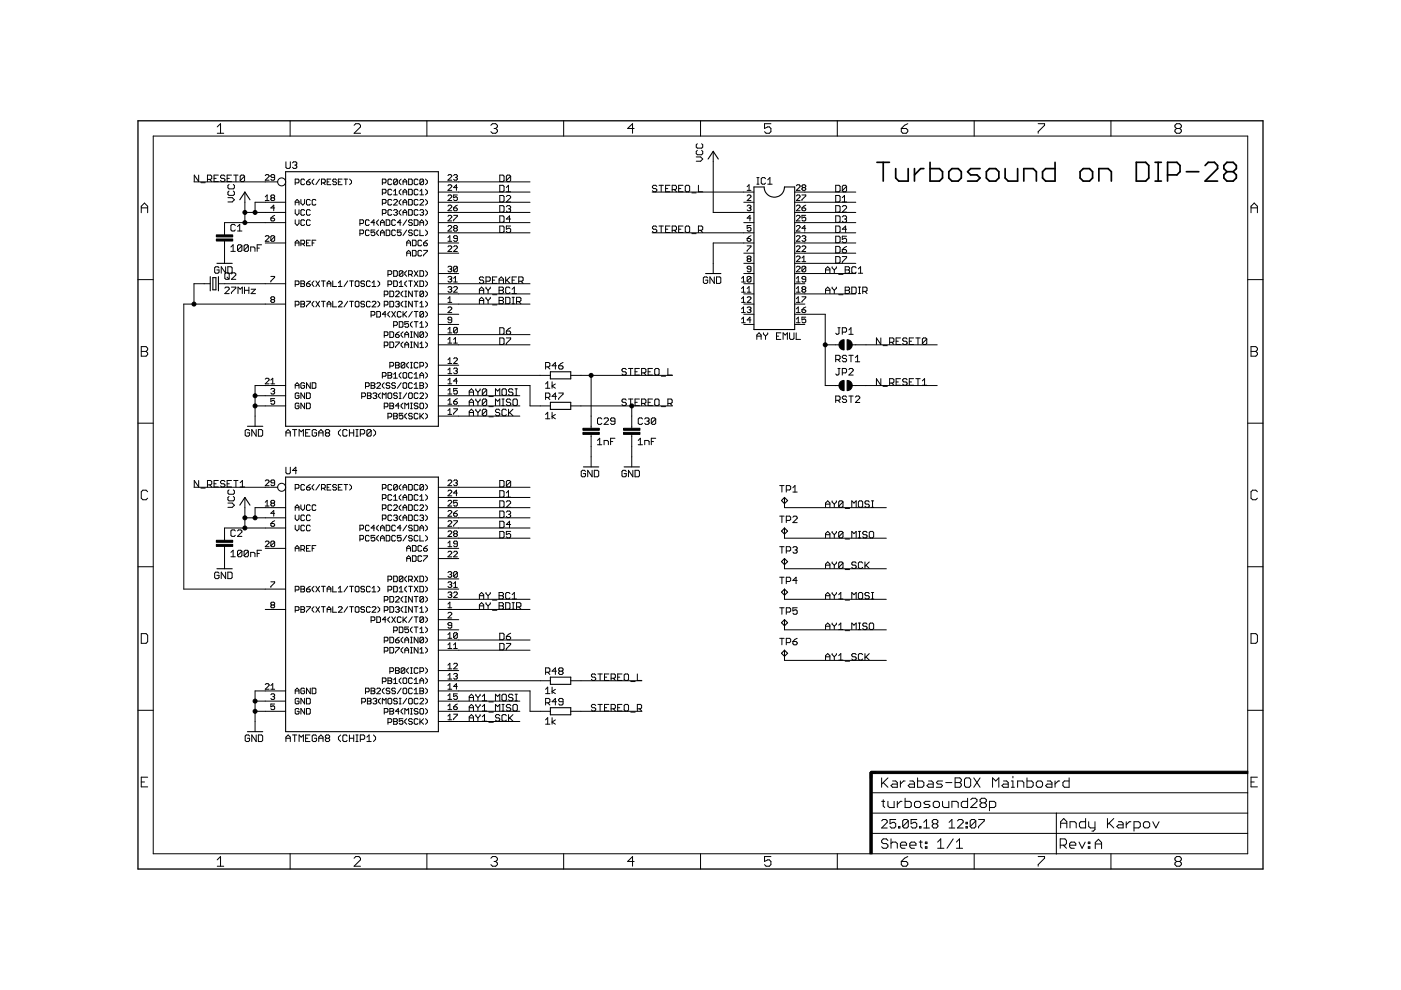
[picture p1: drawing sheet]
<svg xmlns="http://www.w3.org/2000/svg" width="297mm" height="210mm" viewBox="0 0 297 210" stroke-linecap="round" stroke-linejoin="round" font-family="sans-serif">
<g fill="none" stroke="#000" stroke-width=".21">
<path d="M32.5 28.9h232v152.1h-232zM41.1 38.6h17.8M42.1 37.1v1.4l-.9-1.4v1.4M42.6 38.7h.9M44 38h.7l.2-.2v-.4l-.2-.3h-.7v1.4M44.4 38l.5 .5M45.4 37.8h.4M46.1 26.9l.7-.7v2.1M46.1 28.3h1.3M46.3 37.1h-.9v1.4h.9M47.7 37.4l-.2-.3h-.5l-.2 .5 .2 .2h.5l.2 .2v.3l-.2 .2h-.5l-.2-.2M48.2 37.8h.4"/>
<path d="M48.6 39.1l-.3 .2v.5l.3 .2h.9l.2-.2v-.5l-.2-.2M49.1 37.1h-.9v1.4h.9M49.6 37.1h.9M50 37.1v1.4M51.9 37.4v.9l-.3 .2h-.4l-.3-.2M51.9 37.4l-.3-.3h-.4l-.3 .3v.9M51.9 37.4l-1 .9M56.2 37.2l.3-.2h.3l.2 .2v.2l-.8 .8h.8M58.2 37.6h-.6l-.2-.2 .2-.4h.4l.2 .2v.8l-.2 .2h-.4l-.2-.2M60.6 34.3v1.2l.3 .2h.4l.3-.2v-1.2M61.5 25.6v3.3M62 34.5l.3-.2h.4l.2 .2-.2 .5"/>
<path d="M62.5 35h.2M62.6 38.8h.6l.2-.2v-.4l-.2-.2h-.6v1.2M62.7 35l.2 .2-.2 .5h-.4l-.3-.2M64.6 38.2l-.2-.2h-.4l-.2 .2v.8l.2 .2h.4l.2-.2M65 38.6h.6l.2 .4-.2 .2h-.4l-.2-.2zM65.8 38l-.8 .6M66.6 38l-.4 .4v.4l.4 .4M67.8 38l-.8 1.2M68.2 38.8h.5l.3-.2v-.4l-.3-.2h-.5v1.2M68.6 38.8l.4 .4M69.4 38.6h.3M70.1 38h-.7v1.2h.7"/>
<path d="M71.4 38.2l-.3-.2h-.4l-.2 .4 .2 .2h.4l.3 .4-.3 .2h-.4l-.2-.2M71.7 38.6h.4M72.5 38h-.8v1.2h.8M72.9 38h.8M73.3 38v1.2M74.1 38l.4 .4v.4l-.4 .4M75.1 26.6l.3-.4h.7l.3 .4v.3l-1.3 1.4h1.3M81.1 38.8h.6l.2-.2v-.4l-.2-.2h-.6v1.2M83.1 38.2l-.3-.2h-.3l-.2 .2v.8l.2 .2h.3l.3-.2M84.2 38.2l-.1-.2h-.4l-.2 .2v.8M84.2 38.2v.8l-.1 .2h-.4l-.2-.2M84.2 38.2l-.7 .8"/>
<path d="M85 38l-.4 .4v.4l.4 .4M85.4 39.2v-.8l.4-.4 .4 .4v.8M85.4 38.6h.8M86.6 38h.6l.2 .2v.8l-.2 .2h-.6zM88.6 38.2l-.2-.2h-.4l-.2 .2v.8l.2 .2h.4l.2-.2M89.8 38.2l-.2-.2h-.4l-.2 .2v.8M89.8 38.2v.8l-.2 .2h-.4l-.2-.2M89.8 38.2l-.8 .8M90.2 38l.4 .4v.4l-.4 .4M90.5 25.6v3.3M92.9 38.6h19.5M95 37.2l.2-.2h.4l.2 .2v.2l-.8 .8h.8"/>
<path d="M95 39.4l.2-.2h.4l.2 .2v.2l-.8 .8h.8M96.2 37.2l.2-.2h.4l.2 .2-.2 .4M96.6 37.6h.2M96.8 37.6l.2 .2-.2 .4h-.4l-.2-.2M97 39.8h-.8l.6-.6v1.2M104.1 26.6l.3-.4h.7l.4 .4v.3l-.4 .3M104.8 27.2h.3M105.1 27.2l.4 .4v.3l-.4 .4h-.7l-.3-.4M106 37.1h.6l.3 .3v.9l-.3 .2h-.6zM106 39.3h.6l.3 .2v.9l-.3 .3h-.6zM107.4 39.8l.4-.5v1.4M108.3 37.4v.9l-.3 .2h-.4l-.2-.2"/>
<path d="M108.3 37.4l-.3-.3h-.4l-.2 .3v.9M108.3 37.4l-.9 .9M119.5 25.6v3.3M134.5 27.2h-1.4l1-1v2.1M139.3 39.5l-.3-.2h-.4l-.3 .2 .3 .5h.4l.3 .2-.3 .5h-.4l-.3-.3M139.7 39.3h1M140.2 39.3v1.4M141.1 40h.5M142 39.3h-.9v1.4h.9M143.9 40h.5M144.8 39.3h-.9v1.4h.9M145.3 39.5l.2-.2h.5l.2 .2v.9l-.2 .3h-.5l-.2-.3z"/>
<path d="M147.6 33.3h.9l.5 .4-.5 .5h-.9M147.8 31.9l-.2 .2v.5l.2 .2h1l.2-.2v-.5l-.2-.2M147.8 30.5l-.2 .2v.5l.2 .2h1l.2-.2v-.5l-.2-.2M148.1 39.3v1.4h.9M148.5 25.6v3.3M151.2 32.1v12.9h8.7M158.4 39.6l.4-.4v1.2M160.5 37.7h.4M160.5 39.1h.4M160.7 37.7v1.4M162.3 37.9l-.2-.2h-.5l-.2 .2v.9l.2 .3h.5l.2-.3M162.8 39.1h.9"/>
<path d="M162.8 38.1l.4-.4v1.4M163.4 26.2h-1.3v1l.7-.3h.3l.3 .3v.7l-.3 .4h-.7l-.3-.4M168.8 39.4l.2-.2h.4l.2 .2v.2l-.8 .8h.8M170.2 39.8l-.2 .2 .2 .4h.4l.2-.2-.2-.4M170.2 39.8l-.2-.2 .2-.4h.4l.2 .2-.2 .4M170.2 39.8h.4M177.2 39.3h.7l.2 .2v.9l-.2 .3h-.7zM177.5 25.6v3.3M179.5 39.5l-.2-.2h-.5l-.2 .2v.9M179.5 39.5v.9l-.2 .3h-.5l-.2-.3M179.5 39.5l-.9 .9M191.1 27.2h1l.4 .4v.3l-.4 .4h-.7l-.3-.4z"/>
<path d="M192.5 26.2l-.7 .4-.7 .6M206.5 25.6v3.3M220.1 26.2h1.4v.4l-1.4 1.3v.4M235.5 25.6v3.3M249.4 27.2l-.3-.3v-.3l.3-.4h.7l.4 .4v.3l-.4 .3M249.4 27.2l-.3 .4v.3l.3 .4h.7l.4-.4v-.3l-.4-.4M249.4 27.2h.7M29.3 59.3h3.2M30 45.1v-1.4l.6-.6 .7 .6v1.4M30 44.1h1.3M46.4 56.8l-.2-.2h-.5l-.2 .2v.9l.2 .2h.5l.2-.2v-.5h-.4M47.6 51.1v4.7"/>
<path d="M47.7 58.1l.2-.3h.5l.2 .3v.9l-.2 .2h-.5l-.2-.2zM47.8 56.6v1.3l-.9-1.3v1.3M48.1 58.8l.5 .4M48.3 56.6h.7l.2 .2v.9l-.2 .2h-.7zM48.3 41.9h.9l.5 .5-.5 .4h-.9M48.6 40.5l-.3 .2v.5l.3 .2h.9l.2-.2v-.5l-.2-.2M49 52.4l.4-.5v1.4M49 53.3h.9M49.1 58.1l.2-.3h.5l.2 .3v.2l-.9 .9h.9M49.9 47.8l-.2-.2h-.5l-.2 .2v.9l.2 .3h.5l.2-.3M50.4 49h.9M50.4 48l.4-.4v1.4"/>
<path d="M51.3 52.1v1l-.2 .2h-.5l-.2-.2M51.3 52.1l-.2-.2h-.5l-.2 .2v1M51.3 52.1l-.9 1M51.9 45h8.7M51.9 40.7v6.5M52.7 52.1v1l-.2 .2h-.5l-.2-.2M52.7 52.1l-.2-.2h-.5l-.2 .2v1M52.7 52.1l-.9 1M53.1 53.3v-.9h.7l.3 .2v.7M54.5 52.6h.5M55.5 51.9h-1v1.4M56.2 50.2l.3-.2h.3l.2 .2v.2l-.8 .8h.8"/>
<path d="M56.2 51.5h4.4M56.2 41.7l.4-.4v1.2M56.2 42.5h.8M57.4 46.2h.6l.2 .5-.2 .1h-.4l-.2-.1zM57.4 58.6h.8v.2l-.8 .8v.2M57.6 41.9h.4M57.6 41.9l-.2-.2 .2-.4h.4l.2 .3-.2 .3M57.6 41.9l-.2 .2 .2 .4h.4l.2-.2-.2-.4M58.2 50.2v.8l-.2 .2h-.4l-.2-.2M58.2 50.2l-.2-.2h-.4l-.2 .2v.8M58.2 44.1h-.8l.6-.6v1.2M58.2 45.7l-.8 .5"/>
<path d="M58.2 50.2l-.8 .8M60.6 42.9h-6.5v2.1M60.6 47.2h-13v2.6M62.6 43.5v-.8l.4-.4 .4 .4v.8M62.6 44.4v.9l.4 .3 .4-.3v-.9M62.6 46.6v.8l.4 .4 .4-.4v-.8M62.6 52.1v-.8l.4-.4 .4 .4v.8M62.6 51.5h.8M62.6 42.9h.8M63.8 42.3v.8l.4 .4 .4-.4v-.8M63.8 51.7h.6l.2-.2v-.4l-.2-.2h-.6v1.2M63.8 59.6h.6l.2 .2-.2 .4 .2 .4-.2 .1h-.6z"/>
<path d="M64.2 51.7l.4 .4M64.6 46.8l-.2-.2h-.4l-.2 .2v.8l.2 .2h.4l.2-.2M64.6 44.6l-.2-.2h-.4l-.2 .2v.8l.2 .2h.4l.2-.2M65 51.5h.4M65.8 42.5l-.2-.2h-.4l-.2 .2v.8l.2 .2h.4l.2-.2M65.8 44.6l-.2-.2h-.4l-.2 .2v.8l.2 .2h.4l.2-.2M65.8 46.8l-.2-.2h-.4l-.2 .2v.8l.2 .2h.4l.2-.2M65.8 50.9h-.8v1.2h.8M65.8 59.6l-.8 .6M66.2 51.5h.4M66.6 59.6l-.4 .4v.3l.4 .4M67 42.5l-.2-.2h-.4l-.2 .2v.8l.2 .2h.4l.2-.2"/>
<path d="M67 50.9h-.8v1.2M67 59.6l.8 1.1M67.8 59.6l-.8 1.1M68.2 59.6h.8M68.6 59.6v1.1M70.5 59.6v1.1h.9M71.7 60l.4-.4v1.1M73.7 59.6l-.8 1.1M74.1 59.6h.8M74.5 59.6v1.1M75.3 59.8l.2-.2h.4l.2 .2v.8l-.2 .1h-.4l-.2-.1zM76.3 47.4h.6l.2-.2v-.4l-.2-.2h-.6v1.2"/>
<path d="M76.3 49.6h.6l.2-.2v-.4l-.2-.2h-.6v1.2M77.3 59.8l-.2-.2h-.4l-.2 .2v.2l.2 .2h.4l.2 .4-.2 .1h-.4l-.2-.1M78.3 46.8l-.2-.2h-.4l-.2 .2v.8l.2 .2h.4l.2-.2M78.3 49l-.2-.2h-.4l-.2 .2v.8l.2 .2h.4l.2-.2M78.5 59.8l-.2-.2h-.4l-.2 .2v.8l.2 .1h.4l.2-.1M78.9 60l.4-.4v1.1M79.5 47.2h-.8l.6-.6v1.2M79.5 48.8h-.8v.6l.6-.2 .2 .2v.4l-.2 .2h-.4l-.2-.2M80.1 59.6l.4 .4v.3l-.4 .4M80.3 46.6l-.4 .4v.4l.4 .4M80.3 48.8l-.4 .4v.4l.4 .4M80.7 50v-.8l.4-.4 .4 .4v.8"/>
<path d="M80.7 47.8v-.8l.4-.4 .4 .4v.8M80.7 49.4h.8M80.7 47.2h.8M81.1 45.3h.6l.2-.3v-.4l-.2-.2h-.6v1.2M81.1 43.1h.6l.2-.2v-.4l-.2-.2h-.6v1.2M81.1 40.9h.6l.2-.2v-.4l-.2-.2h-.6v1.2M81.9 46.6h.6l.2 .2v.8l-.2 .2h-.6zM81.9 48.8h.6l.2 .2v.8l-.2 .2h-.6zM82.3 58.2h.5l.3-.2v-.4l-.3-.2h-.5v1.2M83.1 40.3l-.3-.2h-.3l-.2 .2v.8l.2 .2h.3l.3-.2M83.1 42.5l-.3-.2h-.3l-.2 .2v.8l.2 .2h.3l.3-.2M83.1 44.6l-.3-.2h-.3l-.2 .2v.8l.2 .2h.3l.3-.2"/>
<path d="M83.5 57.4h.6l.1 .2v.8l-.1 .2h-.6zM83.5 59.6h.6l.1 .2v.8l-.1 .1h-.6zM83.5 42.5l.2-.2h.4l.1 .2v.2l-.7 .8h.7M83.5 44.6l.2-.2h.4l.1 .2-.1 .4M83.5 41.3h.7M83.5 40.5l.3-.4v1.2M83.8 46.8l-.1-.2h-.5l-.1 .2v.8l.1 .2h.5l.1-.2M83.8 49l-.1-.2h-.5l-.1 .2v.8l.1 .2h.5l.1-.2M83.8 45h.3M84.1 45l.1 .3-.1 .3h-.4l-.2-.2M84.6 60l.4-.4v1.1M85 48.8h-.8v.6l.6-.2 .2 .2v.4l-.2 .2h-.3l-.3-.2"/>
<path d="M85 40.1l-.4 .4v.4l.4 .4M85 42.3l-.4 .4v.4l.4 .4M85 44.4l-.4 .5v.4l.4 .3M85 47.2h-.8l.6-.6v1.2M85.4 57.6l-.2-.2h-.4l-.2 .2v.8M85.4 57.6v.8l-.2 .2h-.4l-.2-.2M85.4 57.6l-.8 .8M85.4 41.3v-.8l.4-.4 .4 .4v.8M85.4 43.5v-.8l.4-.4 .4 .4v.8M85.4 45.6v-.7l.4-.5 .4 .5v.7M85.4 42.9h.8M85.4 45h.8"/>
<path d="M85.4 40.7h.8M86.2 57.4l-.4 .4v.4l.4 .4M86.2 59.6l-.4 .4v.3l.4 .4M86.2 51.5h.8M86.2 52.1v-.8l.4-.4 .4 .4v.8M86.2 54.3v-.8l.4-.4 .4 .4v.8M86.2 53.7h.8M86.2 48.8l-.8 1.2M86.2 46.6l-.8 1.2M86.6 40.1h.6l.2 .2v.8l-.2 .2h-.6zM86.6 42.3h.6l.2 .2v.8l-.2 .2h-.6zM86.6 44.4h.6l.2 .2v.8l-.2 .2h-.6z"/>
<path d="M86.6 58.2h.6l.2-.2v-.4l-.2-.2h-.6v1.2M86.6 59.6h.8M87 59.6v1.1M87 58.2l.4 .4M87.4 46.8l-.2-.2h-.4l-.2 .2v.2l.2 .2h.4l.2 .4-.2 .2h-.4l-.2-.2M87.4 49l-.2-.2h-.4l-.2 .2 .2 .4h.4l.2 .2-.2 .4h-.4l-.2-.2M87.4 50.9h.6l.2 .2v.8l-.2 .2h-.6zM87.4 53.1h.6l.2 .2v.8l-.2 .2h-.6zM87.8 46.6h.6l.2 .2v.8l-.2 .2h-.6zM87.8 59.6l.8 1.1M87.8 57.4l.8 1.2M88.6 40.3l-.2-.2h-.4l-.2 .2v.8l.2 .2h.4l.2-.2"/>
<path d="M88.6 42.5l-.2-.2h-.4l-.2 .2v.8l.2 .2h.4l.2-.2M88.6 44.6l-.2-.2h-.4l-.2 .2v.8l.2 .2h.4l.2-.2M88.6 49l-.2-.2h-.4l-.2 .2v.8l.2 .2h.4l.2-.2M88.6 59.6l-.8 1.1M88.6 57.4l-.8 1.2M89 47.8v-.8l.4-.4 .4 .4v.8M89 48.8v1.2h.8M89 57.4h.6l.2 .2v.8l-.2 .2h-.6zM89 59.6h.6l.2 .2v.8l-.2 .1h-.6zM89 44.6l.2-.2h.4l.2 .2-.2 .4M89 42.5l.2-.2h.4l.2 .2v.2l-.8 .8h.8M89 41.3h.8"/>
<path d="M89 40.5l.4-.4v1.2M89 47.2h.8M89.4 51.1l-.2-.2h-.4l-.2 .2v.8l.2 .2h.4l.2-.2M89.4 53.3l-.2-.2h-.4l-.2 .2v.8l.2 .2h.4l.2-.2M89.4 45h.2M89.6 45l.2 .3-.2 .3h-.4l-.2-.2M89.8 51.5h.6l.2 .4-.2 .2h-.4l-.2-.2zM89.8 53.1h.8v.2l-.8 .8v.2M90.2 40.1l.4 .4v.4l-.4 .4M90.2 42.3l.4 .4v.4l-.4 .4M90.2 44.4l.4 .5v.4l-.4 .3M90.2 46.6l.4 .4v.4l-.4 .4"/>
<path d="M90.2 48.8l.4 .4v.4l-.4 .4M90.2 57.4l.4 .4v.4l-.4 .4M90.2 59.6l.4 .4v.3l-.4 .4M90.6 50.9l-.8 .6M92.9 51.5h4.4M92.9 42.9h19.5M92.9 53.7h4.4M92.9 49.4h19.5M92.9 47.2h19.5M92.9 45h19.5M92.9 40.7h19.5M92.9 58h4.4"/>
<path d="M95 52.3l.2-.2h.4l.2 .2v.2l-.8 .8h.8M95 50.4l.4-.4v1.2M95 45.9l.2-.2h.4l.2 .2v.2l-.8 .7h.8M95 58.8l.2-.2h.4l.2 .2-.2 .4M95 48l.2-.2h.4l.2 .2v.2l-.8 .8h.8M95 51.2h.8M95 41.6l.2-.3h.4l.2 .3v.1l-.8 .8h.8M95 43.7l.2-.2h.4l.2 .2v.2l-.8 .8h.8M95 56.6l.2-.1h.4l.2 .1-.2 .4M95.4 59.2h.2M95.4 57h.2M95.6 57l.2 .2-.2 .4h-.4l-.2-.2"/>
<path d="M95.6 59.2l.2 .2-.2 .4h-.4l-.2-.2M96.2 52.3l.2-.2h.4l.2 .2v.2l-.8 .8h.8M96.2 44.1h.6l.2 .4-.2 .2h-.4l-.2-.2zM96.2 45.7h.8v.2l-.8 .8v.1M96.2 59l.4-.4v1.2M96.2 59.8h.8M96.4 48.4l-.2-.2 .2-.4h.4l.2 .2-.2 .4M96.4 48.4l-.2 .2 .2 .4h.4l.2-.2-.2-.4M96.4 48.4h.4M97 41.3h-.8v.6l.4-.2 .4 .2v.4l-.2 .2h-.4l-.2-.2M97 50.6h-.6l-.2-.2 .2-.4h.4l.2 .2v.8l-.2 .2h-.4l-.2-.2M97 56.6v.8l-.2 .2h-.4l-.2-.2"/>
<path d="M97 56.6l-.2-.1h-.4l-.2 .1v.8M97 56.6l-.8 .8M97 43.5l-.8 .6M102.6 58.9l-.3-.2h-.4l-.3 .2 .3 .5h.4l.3 .2-.3 .5h-.4l-.3-.2M103 59.6h.7l.2-.2v-.5l-.2-.2h-.7v1.4M104.4 59.4h.5M105.3 58.7h-.9v1.4h.9M105.8 59.4h.9M106 41.4h.6l.3 .3v.9l-.3 .2h-.6zM106 45.8h.6l.3 .2v.9l-.3 .2h-.6zM106 43.6h.6l.3 .2v.9l-.3 .3h-.6zM106 47.9h.6l.3 .3v.9l-.3 .2h-.6z"/>
<path d="M107.2 58.7v1.4M107.4 41.7l.2-.3h.4l.3 .3v.2l-.9 .9h.9M107.4 43.8l.2-.2h.4l.3 .2v.3l-.3 .2M107.4 40.7h.9M107.4 59.4l.7 .7M107.8 44.3h.2M108 44.3l.3 .2-.3 .5h-.4l-.2-.3M108.1 58.7l-.9 .9M108.3 46.4h-.9l.6-.6v1.3M108.3 47.9h-.9v.7l.4-.2 .5 .2v.5l-.3 .2h-.4l-.2-.2M108.6 59.4h.5M109.5 58.7h-.9v1.4h.9"/>
<path d="M110 59.6h.7l.2-.2v-.5l-.2-.2h-.7v1.4M110.4 59.6l.5 .5M138.3 49.4h21.6M138.3 40.7h21.6M139.3 48.2l-.3-.3h-.4l-.3 .3v.2l.3 .2h.4l.3 .2-.3 .5h-.4l-.3-.2M139.7 47.9h1M140.2 47.9v1.4M141.1 48.6h.5M142 47.9h-.9v1.4h.9M142.5 48.8h.7l.2-.2v-.4l-.2-.3h-.7v1.4M142.5 40.2h.7l.2-.2v-.5l-.2-.2h-.7v1.4M143 40.2l.4 .5"/>
<path d="M143 48.8l.4 .5M143.9 48.6h.5M144.8 47.9h-.9v1.4h.9M145.3 48.2l.2-.3h.5l.2 .3v.9l-.2 .2h-.5l-.2-.2zM146.7 40.9h.9M146.7 49.5h.9M148.1 48.8h.7l.2-.2v-.4l-.2-.3h-.7v1.4M148.5 48.8l.5 .5M150.1 58.9l-.3-.2h-.4l-.3 .2v1l.3 .2h.4l.3-.2v-.5h-.5M151.4 58.7v1.4l-.9-1.4v1.4M151.9 58.7h.7l.2 .2v1l-.2 .2h-.7zM157.2 59.8h.8"/>
<path d="M157.2 59l.4-.4v1.2M157.7 42.9h2.2M157.7 53.7h2.2M157.7 47.2h2.2M157.7 58h2.2M157.7 55.8h2.2M158.4 50.6h.6l.2 .4-.2 .2h-.4l-.2-.2zM158.4 41.6l.2-.3h.4l.2 .3v.1l-.8 .8h.8M158.4 52.1h.8v.2l-.8 .8v.2M158.4 43.7l.2-.2h.4l.2 .2-.2 .4M158.4 40.4h.8M158.6 54.9l-.2-.2 .2-.4h.4l.2 .2-.2 .4"/>
<path d="M158.6 54.9l-.2 .2 .2 .4h.4l.2-.2-.2-.4M158.6 54.9h.4M158.8 44.1h.2M159 44.1l.2 .2-.2 .4h-.4l-.2-.2M159.2 58.8l-.2-.2h-.4l-.2 .2v.8M159.2 47.8h-.8v.6l.4-.2 .4 .2v.4l-.2 .2h-.4l-.2-.2M159.2 46.2h-.8l.6-.5v1.1M159.2 58.8v.8l-.2 .2h-.4l-.2-.2M159.2 57h-.6l-.2-.1 .2-.4h.4l.2 .1v.8l-.2 .2h-.4l-.2-.2M159.2 58.8l-.8 .8M159.2 50l-.8 .6M159.9 51.5h-8.7v6.5"/>
<path d="M168.5 51.5h12.9M168.5 42.9h12.9M168.5 53.7h12.9M168.5 49.4h12.9M168.5 47.2h12.9M168.5 45h12.9M168.5 40.7h12.9M168.5 58h12.9M168.5 55.8h12.9M168.8 52.3l.2-.2h.4l.2 .2v.2l-.8 .8h.8M168.8 45.9l.2-.2h.4l.2 .2v.2l-.8 .7h.8M168.8 48l.2-.2h.4l.2 .2v.2l-.8 .8h.8"/>
<path d="M168.8 50.2l.2-.2h.4l.2 .2v.2l-.8 .8h.8M168.8 41.6l.2-.3h.4l.2 .3v.1l-.8 .8h.8M168.8 59.8h.8M168.8 56.6l.2-.1h.4l.2 .1v.3l-.8 .7h.8M168.8 54.5l.2-.2h.4l.2 .2v.2l-.8 .8h.8M168.8 43.7l.2-.2h.4l.2 .2v.2l-.8 .8h.8M168.8 59l.4-.4v1.2M170 52.3l.2-.2h.4l.2 .2v.2l-.8 .8h.8M170 44.1h.6l.2 .4-.2 .2h-.4l-.2-.2zM170 50.2l.2-.2h.4l.2 .2-.2 .4M170 41.3h.8v.3l-.8 .7v.2M170 54.7l.4-.4v1.2"/>
<path d="M170 55.5h.8M170.4 50.6h.2M170.6 50.6l.2 .2-.2 .4h-.4l-.2-.2M170.8 59.2h-.6l-.2-.2 .2-.4h.4l.2 .2v.8l-.2 .2h-.4l-.2-.2M170.8 45.7h-.8v.5l.4-.1 .4 .1v.5l-.2 .1h-.4l-.2-.1M170.8 56.6l-.2-.1h-.4l-.2 .1v.8M170.8 56.6v.8l-.2 .2h-.4l-.2-.2M170.8 48.4h-.8l.6-.6v1.2M170.8 56.6l-.8 .8M170.8 43.5l-.8 .6M175 57.2h1M175 57.9v-.9l.5-.4 .5 .4v.9"/>
<path d="M176.4 56.6v.2l.5 .4M176.9 57.2v.7M177.2 41.4h.7l.2 .3v.9l-.2 .2h-.7zM177.2 52.2h.7l.2 .3v.9l-.2 .2h-.7zM177.2 43.6h.7l.2 .2v.9l-.2 .3h-.7zM177.2 45.8h.7l.2 .2v.9l-.2 .2h-.7zM177.2 47.9h.7l.2 .3v.9l-.2 .2h-.7zM177.2 50.1h.7l.2 .2v.9l-.2 .3h-.7zM177.2 54.4h.7l.2 .2v.9l-.2 .3h-.7zM177.3 56.6v.2l-.4 .4M177.8 58.2h.9M178.6 42.8h.9"/>
<path d="M178.6 52.9h.7l.2 .5-.2 .2h-.5l-.2-.2zM178.6 54.4h.9v.2l-.9 .9v.3M178.6 43.8l.2-.2h.5l.2 .2v.3l-.9 .9h.9M178.6 46l.2-.2h.5l.2 .2-.2 .4M178.6 41.9l.4-.5v1.4M179 46.4h.3M179.2 56.6h.7l.2 .2-.2 .4 .2 .5-.2 .2h-.7zM179.2 57.2h.7M179.3 46.4l.2 .3-.2 .4h-.5l-.2-.2M179.5 50.1h-.9v.7l.7-.3 .2 .3v.4l-.2 .3h-.5l-.2-.3M179.5 48.6h-.9l.7-.7v1.4M179.5 52.2l-.9 .7"/>
<path d="M181.5 56.8l-.2-.2h-.5l-.2 .2v.9l.2 .2h.5l.2-.2M182 57.9h.9M182 57l.5-.4v1.3M264.5 59.3h3.3M265.2 44.1h1.4M265.2 45.1v-1.4l.7-.6 .7 .6v1.4M30 73.5h1l.3 .3v.4l-.3 .3 .3 .3v.4l-.3 .3h-1zM30 74.5h1M44.6 60.2h-3.5v4.3M46.3 60.2h14.3M47.7 61.1l.2-.2h.5l.2 .2v.2l-.9 1h.9M49.1 60.9h.9v.2l-.9 .9v.3"/>
<path d="M50.5 62.3v-1.4l.4 .4 .5-.4v1.4M51.8 60.9v1.4M51.8 61.6h1M52.8 60.9v1.4M53.2 61.3h1l-1 1h1M57.6 63.5l-.2-.2 .2-.4h.4l.2 .2-.2 .4M57.6 63.5l-.2 .2 .2 .4h.4l.2-.2-.2-.4M57.6 63.5h.4M60.6 64.5h-21.6v60.4h21.6M62.6 60.3h.6l.2-.1v-.4l-.2-.2h-.6v1.1M62.6 64.7h.6l.2-.2v-.4l-.2-.2h-.6v1.2M63.8 63.9h.6l.2 .2-.2 .4 .2 .4-.2 .2h-.6z"/>
<path d="M63.8 64.5h.6M63.8 60.2h.6M65 63.9h.8v.2l-.8 .8v.2M65 60.2h.6l.2 .4-.2 .1h-.4l-.2-.1zM66.6 63.9l-.4 .4v.4l.4 .4M67 63.9l.8 1.2M67.8 63.9l-.8 1.2M68.2 63.9h.8M68.6 63.9v1.2M69.4 64.5h.7M69.4 60.7v-.7l.3-.4 .4 .4v.7M69.4 65.1v-.8l.3-.4 .4 .4v.8"/>
<path d="M69.4 60.2h.7M70.5 63.9v1.2h.9M71.7 64.1l.2-.2h.4l.2 .2v.2l-.8 .8h.8M71.7 60.7h.8M73.7 63.9l-.8 1.2M74.1 63.9h.8M74.5 63.9v1.2M75.3 64.1l.2-.2h.4l.2 .2v.8l-.2 .2h-.4l-.2-.2zM77.3 64.1l-.2-.2h-.4l-.2 .2v.2l.2 .2h.4l.2 .4-.2 .2h-.4l-.2-.2M78.5 64.1l-.2-.2h-.4l-.2 .2v.8l.2 .2h.4l.2-.2M78.7 66.8h.6l.2-.2v-.4l-.2-.2h-.6v1.2M78.9 64.1l.2-.2h.4l.2 .2v.2l-.8 .8h.8"/>
<path d="M78.9 60.7h.8M79.9 66h.6l.2 .2v.8l-.2 .2h-.6zM80.1 63.9l.4 .4v.4l-.4 .4M81.1 79.8h.6l.2-.2v-.4l-.2-.2h-.6v1.2M81.5 73.3h.6l.2-.2v-.4l-.2-.2h-.6v1.2M81.5 62.5h.6l.2-.2v-.4l-.2-.2h-.6v1.2M81.5 64.7h.6l.2-.2v-.4l-.2-.2h-.6v1.2M81.5 71.1h.6l.2-.1v-.5l-.2-.1h-.6v1.1M81.9 66.6h-.8l.6-.6v1.2M82.3 60.3h.5l.3-.1v-.4l-.3-.2h-.5v1.1M82.3 79h.5l.3 .2-.3 .4 .3 .4-.3 .2h-.5zM82.3 79.6h.5"/>
<path d="M82.7 66l-.4 .4v.4l.4 .4M82.7 61.7h.5l.3 .2v.8l-.3 .2h-.5zM82.7 63.9h.5l.3 .2v.8l-.3 .2h-.5zM82.7 70.4h.5l.3 .1v.9l-.3 .1h-.5zM82.7 72.5h.5l.3 .2v.8l-.3 .2h-.5zM82.7 77.6h.5l.3-.2v-.4l-.3-.2h-.5v1.2M83.1 66l.7 1.2M83.5 69h.6l.1-.2v-.4l-.1-.2h-.6v1.2M83.5 79.4l.3-.4v1.2M83.8 66l-.7 1.2M83.9 61.9l.2-.2h.4l.1 .2v.2l-.7 .8h.7M83.9 64.1l.2-.2h.4l.1 .2-.1 .4"/>
<path d="M83.9 71h.6l.1 .4-.1 .1h-.4l-.2-.1zM83.9 72.5h.7l-.7 1.2M83.9 76.8h.6l.1 .2-.1 .4 .1 .4-.1 .2h-.6zM83.9 77.4h.6M84.2 64.5h.3M84.5 64.5l.1 .2-.1 .4h-.4l-.2-.2M84.6 68.2h.6l.2 .2v.8l-.2 .2h-.6zM84.6 60.7h.8M84.6 70.4l-.7 .6M85 66.2l-.2-.2h-.3l-.3 .2v.8l.3 .2h.3l.2-.2M85 79l-.4 .4v.4l.4 .4M85.4 66v1.2"/>
<path d="M85.4 79.2l.2-.2h.4l.2 .2v.8l-.2 .2h-.4l-.2-.2zM85.4 61.7l-.4 .4v.4l.4 .4M85.4 63.9l-.4 .4v.4l.4 .4M85.4 70.4l-.4 .3v.4l.4 .4M85.4 72.5l-.4 .4v.4l.4 .4M85.6 66.6l.6 .6M85.8 71.5v-.8l.4-.3 .4 .3v.8M85.8 73.7v-.8l.4-.4 .4 .4v.8M85.8 77v.8l-.2 .2h-.4l-.2-.2M85.8 63.9h.4M85.8 65.1h.4M85.8 62.9h.4"/>
<path d="M85.8 77l-.2-.2h-.4l-.2 .2v.8M85.8 77l-.8 .8M85.8 73.1h.8M85.8 71h.8M85.8 61.7h.4M86 61.7v1.2M86 63.9v1.2M86.2 66l-.8 .8M86.6 76.8l-.4 .4v.4l.4 .4M86.6 68.2h-.8v.6l.6-.2 .2 .2v.4l-.2 .2h-.4l-.2-.2M87 78h.4M87 76.8h.4"/>
<path d="M87 72.5h.4M87 73.7h.4M87 70.4h.4M87 71.5h.4M87.2 70.4v1.1M87.2 72.5v1.2M87.2 76.8v1.2M87.4 68.2l-.4 .4v.4l.4 .4M87.4 61.7v1.2l-.8-1.2v1.2M87.4 63.9v1.2l-.8-1.2v1.2M87.4 79.2l-.2-.2h-.4l-.2 .2v.8l.2 .2h.4l.2-.2M87.4 66l-.8 1.2"/>
<path d="M87.8 63.9h.8M87.8 79.4l.4-.4v1.2M87.8 68.2h.8M87.8 66h.8M87.8 61.7h.8M88.2 61.7v1.2M88.2 63.9v1.2M88.2 66v1.2M88.2 68.2v1.2M88.6 70.4v1.1l-.8-1.1v1.1M88.6 72.5v1.2l-.8-1.2v1.2M88.6 77l-.2-.2h-.4l-.2 .2v.8l.2 .2h.4l.2-.2"/>
<path d="M89 77.6h.6l.2-.2v-.4l-.2-.2h-.6v1.2M89 65.1h.8M89 79.6h.8M89 73.7h.8M89 72.9l.4-.4v1.2M89 64.3l.4-.4v1.2M89 68.6l.4-.4v1.2M89 69.4h.8M89.8 61.9l-.2-.2h-.4l-.2 .2v.8M89.8 66.2l-.2-.2h-.4l-.2 .2v.8M89.8 70.5l-.2-.1h-.4l-.2 .1v.9M89.8 61.9v.8l-.2 .2h-.4l-.2-.2"/>
<path d="M89.8 66.2v.8l-.2 .2h-.4l-.2-.2M89.8 70.5v.9l-.2 .1h-.4l-.2-.1M89.8 70.5l-.8 .9M89.8 66.2l-.8 .8M89.8 61.9l-.8 .8M90.2 61.7l.4 .4v.4l-.4 .4M90.2 63.9l.4 .4v.4l-.4 .4M90.2 66l.4 .4v.4l-.4 .4M90.2 68.2l.4 .4v.4l-.4 .4M90.2 70.4l.4 .3v.4l-.4 .4M90.2 72.5l.4 .4v.4l-.4 .4M90.2 76.8l.4 .4v.4l-.4 .4"/>
<path d="M90.2 79l.4 .4v.4l-.4 .4M92.9 64.5h19.5M92.9 60.2h19.5M92.9 79.6h23.8M92.9 77.4h4.4M92.9 73.1h19.5M92.9 71h19.5M92.9 66.6h4.4M92.9 68.8h4.4M92.9 62.3h19.5M95 63.3l.4-.4v1.2M95 69.8l.4-.4v1.2"/>
<path d="M95 72l.4-.4v1.1M95 76.3l.4-.4v1.2M95 78.4l.4-.4v1.2M95 65.3l.2-.2h.4l.2 .2v.2l-.8 .8h.8M95 64.1h.8M95 61l.2-.2h.4l.2 .2-.2 .4M95 79.2h.8M95 77.1h.8M95 72.7h.8M95 70.6h.8M95.4 61.4h.2M95.6 61.4l.2 .2-.2 .4h-.4l-.2-.2"/>
<path d="M95.8 67.8h-.6l-.2-.2 .2-.4h.4l.2 .2v.8l-.2 .2h-.4l-.2-.2M96.2 78.2l.2-.2h.4l.2 .2-.2 .4M96.2 61l.2-.2h.4l.2 .2v.2l-.8 .8h.8M96.2 76.1l.2-.2h.4l.2 .2v.2l-.8 .8h.8M96.2 72.7h.8M96.2 72l.4-.4v1.1M96.6 78.6h.2M96.8 78.6l.2 .2-.2 .4h-.4l-.2-.2M97 69.6v.8l-.2 .2h-.4l-.2-.2M97 69.6l-.2-.2h-.4l-.2 .2v.8M97 69.6l-.8 .8M101.6 61.6h1"/>
<path d="M101.6 64.4v-.9l.5-.5 .5 .5v.9M101.6 62.3v-1l.5-.4 .5 .4v1M101.6 63.7h1M103 60.9v.2l.5 .5M103 63v.2l.5 .5M103.5 61.6v.7M103.5 63.7v.7M103.9 63v.2l-.4 .5M103.9 60.9v.2l-.4 .5M104.4 64.6h.9M104.4 62.5h.9M105.8 60.9h.7l.2 .2-.2 .5 .2 .4-.2 .3h-.7z"/>
<path d="M105.8 61.6h.7M105.8 63h.7l.2 .2-.2 .5 .2 .5-.2 .2h-.7zM105.8 60.1v-.9l.5-.5 .4 .5v.9M105.8 63.7h.7M106 69.5h.6l.3 .2v1l-.3 .2h-.6zM106 71.6h.6l.3 .3v.9l-.3 .2h-.6zM107.2 63h.7l.2 .2v1l-.2 .2h-.7zM107.4 70.2h.6l.3 .5-.3 .2h-.4l-.2-.2zM107.4 71.6h.9v.3l-.9 .9v.2M108.1 61.1l-.2-.2h-.5l-.2 .2v.9l.2 .3h.5l.2-.3M108.3 69.5l-.9 .7M108.6 62.3h.9"/>
<path d="M108.6 61.3l.5-.4v1.4M108.6 63h.5M108.6 64.4h.5M108.8 63v1.4M109.5 63.9h.7l.2-.2v-.5l-.2-.2h-.7v1.4M110 63.9l.4 .5M115.7 77.8h.7l.2-.2v-.5l-.2-.2h-.7v1.4M116.1 77.8l.5 .5M118 77.6h-.9l.7-.7v1.4M118.4 77.6h.7l.3 .4-.3 .3h-.4l-.3-.3zM119.4 76.9l-1 .7M121 79.6h21.6"/>
<path d="M125.3 79.6v11.2M132.8 78.4l-.3-.3h-.4l-.2 .5 .2 .2h.4l.3 .5-.3 .2h-.4l-.2-.2M133.2 78.1h1M133.7 78.1v1.4M134.6 78.8h.5M135.6 78.1h-1v1.4h1M136 79.1h.7l.2-.3v-.4l-.2-.3h-.7v1.4M136.5 79.1l.4 .4M137.4 78.8h.5M138.3 78.1h-.9v1.4h.9M138.8 78.4l.2-.3h.5l.2 .3v.9l-.2 .2h-.5l-.2-.2zM140.2 79.8h.9"/>
<path d="M141.6 78.1v1.4h.9M157.2 64.1h.8M157.2 68.4h.8M157.2 66.3h.8M157.2 62h.8M157.2 65.5l.4-.4v1.2M157.2 61.2l.4-.4v1.2M157.2 63.3l.4-.4v1.2M157.2 67.6l.4-.4v1.2M157.7 64.5h2.2M157.7 60.2h2.2M157.7 66.6h2.2"/>
<path d="M157.7 68.8h2.2M157.7 62.3h2.2M158.4 65.3l.2-.2h.4l.2 .2-.2 .4M158.4 63.1l.2-.2h.4l.2 .2v.2l-.8 .8h.8M158.4 62h.8M158.4 61.2l.4-.4v1.2M158.8 65.7h.2M159 65.7l.2 .2-.2 .4h-.4l-.2-.2M159.2 67.8h-.8l.6-.6v1.2M160.5 72v-1l.4-.4 .5 .4v1M160.5 71.3h.9M161.9 70.6v.2l.4 .5"/>
<path d="M162.3 71.3v.7M162.8 70.6v.2l-.5 .5M164.6 71.3h.5M165.6 70.6h-1v1.4h1M166 72v-1.4l.5 .4 .4-.4v1.4M167.4 70.6v1.1l.2 .3h.5l.2-.3v-1.1M168.5 64.5h2.1M168.5 60.2h2.1M168.5 66.6h6.5v15.1h2.9M168.5 68.8h2.1M168.5 62.3h12.9M168.8 70.6v1.4h.9"/>
<path d="M168.8 64.1h.8M168.8 68.4h.8M168.8 66.3h.8M168.8 62h.8M168.8 67.6l.4-.4v1.2M168.8 65.5l.4-.4v1.2M168.8 61.2l.4-.4v1.2M168.8 63.3l.4-.4v1.2M170 62.9h.8v.2l-.8 .8v.2M170 65.7h.6l.2 .4-.2 .2h-.4l-.2-.2zM170.2 61.4l-.2-.2 .2-.4h.4l.2 .2-.2 .4M170.2 61.4h.4"/>
<path d="M170.2 61.4l-.2 .2 .2 .4h.4l.2-.2-.2-.4M170.8 67.2h-.8v.6l.6-.2 .2 .2v.4l-.2 .2h-.4l-.2-.2M170.8 65.1l-.8 .6M175 73.1h2.9M175 61.6h1M175 62.3v-1l.5-.4 .5 .4v1M176.4 60.9v.2l.5 .5M176.9 61.6v.7M177.2 76.2h.7l.2-.2v-.4l-.2-.3h-.7v1.4M177.3 60.9v.2l-.4 .5M177.7 76.2l.4 .5M177.7 69.5h.4"/>
<path d="M177.7 78.1h.4M177.8 62.5h.9M177.9 78.1v1.2l-.2 .2-.5-.2M177.9 69.5v1.2l-.2 .2-.5-.2M178.6 70.4h.7l.2-.2v-.5l-.2-.2h-.7v1.4M178.6 79.1h.7l.2-.3v-.4l-.2-.3h-.7v1.4M179.2 60.9h.7l.2 .2-.2 .5 .2 .4-.2 .3h-.7zM179.2 61.6h.7M179.5 75.6l-.2-.3h-.5l-.2 .3v.2l.2 .2h.5l.2 .2-.2 .5h-.5l-.2-.2M180 75.3h.9M180 78.4l.2-.3h.5l.2 .3v.2l-.9 .9h.9M180 70l.4-.5v1.4"/>
<path d="M180 70.9h.9M180.4 75.3v1.4M180.6 60.9h.7l.2 .2v.9l-.2 .3h-.7zM180.7 73.1h18M181.4 76.7h.9M181.4 75.8l.4-.5v1.4M182 62.3h.5M182 60.9h.5M182.2 60.9v1.4M182.9 61.8h.7l.2-.2v-.5l-.2-.2h-.7v1.4M183.4 61.8l.4 .5M186.8 71.6v1.4l-1-1.4v1.4"/>
<path d="M187.2 73.3h.9M188.6 72.6h.7l.2-.3v-.4l-.2-.3h-.7v1.4M189.1 72.6l.4 .4M190 72.3h.5M190.9 71.6h-.9v1.4h.9M192.3 71.9l-.2-.3h-.5l-.2 .3 .2 .4h.5l.2 .3-.2 .4h-.5l-.2-.2M192.8 72.3h.5M193.7 71.6h-.9v1.4h.9M194.2 71.6h.9M194.6 71.6v1.4M196.5 71.9v.9l-.2 .2h-.5l-.2-.2M196.5 71.9l-.2-.3h-.5l-.2 .3v.9"/>
<path d="M196.5 71.9l-.9 .9M265.2 73.5h1.1l.3 .3v.4l-.3 .3 .3 .3v.4l-.3 .3h-1.1zM265.2 74.5h1.1M29.3 89.7h3.2M52.9 91.3l-.2-.2h-.5l-.2 .2v.9l.2 .3h.5l.2-.3v-.4h-.4M54.1 83.9h6.5M54.1 86.1h6.5M54.3 91.1v1.4l-.9-1.4v1.4M54.8 91.1h.7l.2 .2v.9l-.2 .3h-.7zM56.2 80.4l.3-.2h.3l.2 .2v.2l-.8 .8h.8M57.4 82.5l.2-.1h.4l.2 .1-.2 .5M57.4 81.4h.8"/>
<path d="M57.4 80.6l.4-.4v1.2M57.8 83h.2M58 83l.2 .1-.2 .4h-.4l-.2-.2M58.2 84.5h-.8v.6l.4-.2 .4 .2v.4l-.2 .2h-.4l-.2-.2M60.6 81.7h-6.5v8.7M60.6 92.5v-1l.5-.4 .5 .4v1M60.6 99.1v1.1l.3 .3h.4l.3-.3v-1.1M60.6 91.8h1M62 91.1h.9M62.5 91.1v1.4M62.6 82.3v-.8l.4-.3 .4 .3v.8M62.6 81.7h.8"/>
<path d="M62.9 99.8h-.9l.7-.7v1.4M63.4 83.5l-.2-.2h-.4l-.2 .2v.8l.2 .2h.4l.2-.2v-.4h-.4M63.4 85.7l-.2-.2h-.4l-.2 .2v.7l.2 .3h.4l.2-.3v-.3h-.4M63.4 92.5v-1.4l.5 .4 .4-.4v1.4M64.6 81.3l-.2-.1h-.4l-.2 .1v.8l.2 .2h.4l.2-.2v-.4h-.4M64.6 83.3v1.2l-.8-1.2v1.2M64.6 85.5v1.2l-.8-1.2v1.2M64.8 91.8h.5M65 85.5h.6l.2 .2v.7l-.2 .3h-.6zM65 83.3h.6l.2 .2v.8l-.2 .2h-.6zM65.7 91.1h-.9v1.4h.9M65.8 81.2v1.1l-.8-1.1v1.1"/>
<path d="M66.2 81.2h.6l.2 .1v.8l-.2 .2h-.6zM67.1 91.3l-.2-.2h-.5l-.2 .2v.9l.2 .3h.5l.2-.3v-.4h-.4M67.6 91.8h.9M67.6 92.5v-1l.5-.4 .4 .4v1M69.2 91.8h.5M69.2 91.8l-.2-.3 .2-.4h.5l.2 .2-.2 .5M69.2 91.8l-.2 .2 .2 .5h.5l.2-.3-.2-.4M72.2 91.1l-.4 .4v.5l.4 .5M73.6 91.3l-.2-.2h-.5l-.2 .2v.9l.2 .3h.5l.2-.3M74.1 91.8h.9M74.1 91.1v1.4M75 91.1v1.4"/>
<path d="M75.5 91.1h.4M75.5 92.5h.4M75.7 91.1v1.4M76.4 92h.7l.2-.2v-.5l-.2-.2h-.7v1.4M76.7 84.1h.6l.2-.2v-.4l-.2-.2h-.6v1.2M77.5 81.9h.6l.2-.2v-.4l-.2-.1h-.6v1.1M77.9 83.3h.6l.2 .2-.2 .4 .2 .4-.2 .2h-.6zM77.9 83.9h.6M78.7 81.2h.6l.2 .1-.2 .4 .2 .4-.2 .2h-.6zM78.7 81.7h.6M78.7 91.3l-.2-.2h-.5l-.2 .2v.9M78.7 91.3v.9l-.2 .3h-.5l-.2-.3"/>
<path d="M78.7 91.3l-.9 .9M79.1 83.5l.2-.2h.4l.2 .2-.2 .4M79.2 91.1l.4 .4v.5l-.4 .5M79.5 83.9h.2M79.7 83.9l.2 .2-.2 .4h-.4l-.2-.2M79.9 81.3l.2-.1h.4l.2 .1v.2l-.8 .8h.8M80.7 83.3l-.4 .4v.4l.4 .4M81.1 84.5v-1.2l.4 .4 .4-.4v1.2M81.5 86.3h.6l.2-.2v-.4l-.2-.2h-.6v1.2M81.5 81.2l-.4 .3v.4l.4 .4M82.3 83.5l.2-.2h.3l.3 .2v.8l-.3 .2h-.3l-.2-.2zM82.3 88.4h.5l.3-.2v-.4l-.3-.2h-.5v1.2"/>
<path d="M82.7 81.3l-.2-.1h-.4l-.2 .1 .2 .4h.4l.2 .2-.2 .4h-.4l-.2-.2M82.7 85.5h.5l.3 .2-.3 .4 .3 .3-.3 .3h-.5zM82.7 86.1h.5M83.5 87.6h.6l.1 .2-.1 .4 .1 .4-.1 .2h-.6zM83.5 88.2h.6M83.5 80.2h.7M83.8 81.3l-.1-.1h-.5l-.1 .1 .1 .4h.5l.1 .2-.1 .4h-.5l-.1-.2M84.2 83.5l-.1-.2h-.4l-.2 .2 .2 .4h.4l.1 .2-.1 .4h-.4l-.2-.2M84.6 83.3h.4M84.6 84.5h.4M84.6 86.1h-.7l.6-.6v1.2M84.8 83.3v1.2"/>
<path d="M85 81.2l-.8 1.1M85.4 87.6h-.8v.6l.4-.2 .4 .2v.4l-.2 .2h-.4l-.2-.2M85.4 81.3l.2-.1h.4l.2 .1v.8l-.2 .2h-.4l-.2-.2zM85.4 85.5l-.4 .4v.4l.4 .4M85.8 86.7v-1.2l.4 .4 .4-.4v1.2M86.2 87.6l-.4 .4v.4l.4 .4M86.2 83.3l-.8 1.2M86.8 83.3h.4l.2 .2v.8l-.2 .2h-.4l-.2-.2v-.8zM87 86.7h.4M87 85.5h.4M87.2 85.5v1.2M87.4 81.3l-.2-.1h-.4l-.2 .1v.8l.2 .2h.4l.2-.2"/>
<path d="M87.4 87.8l-.2-.2h-.4l-.2 .2 .2 .4h.4l.2 .2-.2 .4h-.4l-.2-.2M87.8 82.3h.8M87.8 80.2h.8M87.8 81.5l.4-.3v1.1M88.6 87.8l-.2-.2h-.4l-.2 .2v.8l.2 .2h.4l.2-.2M88.6 83.5l-.2-.2h-.4l-.2 .2v.8l.2 .2h.4l.2-.2M88.6 85.7l-.2-.2h-.4l-.2 .2 .2 .4h.4l.2 .2-.2 .4h-.4l-.2-.3M89 81.2h.6l.2 .1-.2 .4 .2 .4-.2 .2h-.6zM89 80.2v-.8l.4-.4 .4 .4v.8M89 87.6v1.2M89 83.5l.2-.2h.4l.2 .2v.2l-.8 .8h.8M89 81.7h.6"/>
<path d="M89.2 85.5h.4l.2 .2v.7l-.2 .3h-.4l-.2-.3v-.7zM89.2 88.2l.6 .6M89.8 87.6l-.8 .8M90.2 87.6l.4 .4v.4l-.4 .4M90.2 81.2l.4 .3v.4l-.4 .4M90.2 83.3l.4 .4v.4l-.4 .4M90.2 85.5l.4 .4v.4l-.4 .4M92.9 88.2h17.3M92.9 83.9h17.3M92.9 86.1h17.3M92.9 81.7h19.5v4.4h4.3M95 87.1l.4-.4v1.2"/>
<path d="M95 80.6l.4-.4v1.2M95 82.7l.4-.3v1.1M95 84.9l.4-.4v1.2M95 87.9h.8M95 83.5h.8M95 85.7h.8M95 81.4h.8M96.2 86.7h.8v.2l-.8 .8v.2M96.2 85.1h.6l.2 .4-.2 .2h-.4l-.2-.2zM97 82.4h-.8v.6l.4-.3 .4 .3v.3l-.2 .2h-.4l-.2-.2M97 84.5l-.8 .6M97 80.8h-.8l.6-.6v1.2"/>
<path d="M99.5 85.3h.9M99.5 83.8v-.9l.4-.5 .5 .5v.9M99.5 86v-.9l.4-.5 .5 .5v.9M99.5 88.2v-1l.4-.4 .5 .4v1M99.5 83.1h.9M99.5 87.5h.9M100.9 82.4v.3l.4 .4M100.9 84.6v.2l.4 .5M100.9 86.8v.2l.4 .5M101.3 83.1v.7M101.3 85.3v.7M101.3 87.5v.7"/>
<path d="M101.8 84.6v.2l-.5 .5M101.8 82.4v.3l-.5 .4M101.8 86.8v.2l-.5 .5M103.2 84.8v1l-.2 .2h-.5l-.2-.2M103.2 82.7l-.9 .9M103.2 87l-.2-.2h-.5l-.2 .2v.9M103.2 87v.9l-.2 .3h-.5l-.2-.3M103.2 84.8l-.2-.2h-.5l-.2 .2v1M103.2 82.7l-.2-.3h-.5l-.2 .3v.9M103.2 82.7v.9l-.2 .2h-.5l-.2-.2M103.2 84.8l-.9 1M103.2 87l-.9 .9"/>
<path d="M103.7 86.2h.9M103.7 84.1h.9M103.7 88.4h.9M105.1 86v-1.4l.4 .5 .5-.5v1.4M105.1 83.8v-1.4l.4 .5 .5-.5v1.4M106 87l-.3-.2h-.4l-.2 .2 .2 .5h.4l.3 .2-.3 .5h-.4l-.2-.3M106.4 82.7l.3-.3h.4l.3 .3v.9l-.3 .2h-.4l-.3-.2zM106.4 84.6h.5M106.4 86h.5M106.7 84.6v1.4M107.4 87l-.3-.2h-.4l-.3 .2v.9l.3 .3h.4l.3-.3M107.8 86.8v1.4"/>
<path d="M108.1 87.5l.7 .7M108.3 84.8l-.2-.2h-.5l-.2 .5 .2 .2h.5l.2 .5-.2 .2h-.5l-.2-.2M108.8 82.7l-.3-.3h-.4l-.3 .5 .3 .2h.4l.3 .5-.3 .2h-.4l-.3-.2M108.8 84.8l.2-.2h.5l.2 .2v1l-.2 .2h-.5l-.2-.2zM108.8 86.8l-1 .9M109.2 82.4h.5M109.2 83.8h.5M109.5 82.4v1.4M115.7 81.4l.4-.5v1.4M115.7 87.9l.4-.5v1.4M115.7 82.3h.9M115.7 88.8h.9"/>
<path d="M115.7 84.3h.7l.2-.3v-.4l-.2-.3h-.7v1.4M116.1 84.3l.5 .4M117.1 80.9v1.4M117.1 87.4v1.4M117.8 81.4l-.7 .5 .7 .4M117.8 87.9l-.7 .4 .7 .5M118 84h-.9l.7-.7v1.4M118.4 83.3h1v.3l-1 .9v.2M121 86.1h21.6M124.1 99.9l-.2-.2h-.4l-.3 .2v1l.3 .2h.4l.2-.2v-.5h-.4M125.3 92.1v6.9M125.5 99.7v1.4l-.9-1.4v1.4"/>
<path d="M126 99.7h.7l.2 .2v1l-.2 .2h-.7zM126.7 93.4l.4-.5v1.4M126.7 94.3h.9M127.6 88.8l-.2-.2h-.5l-.2 .2v.9l.2 .3h.5l.2-.3M128.1 94.3v-.9h.7l.2 .2v.7M128.1 88.8l.2-.2h.5l.2 .2v.3l-.9 .9h.9M129.5 93.6h.4M130.4 89.3h-.7l-.2-.2 .2-.5h.5l.2 .2v.9l-.2 .3h-.5l-.2-.3M130.4 92.9h-.9v1.4M132.8 99.9l-.3-.2h-.4l-.2 .2v1l.2 .2h.4l.3-.2v-.5h-.5M132.8 84.8l-.3-.2h-.4l-.2 .5 .2 .2h.4l.3 .5-.3 .2h-.4l-.2-.2M133.2 84.6h1"/>
<path d="M133.7 84.6v1.4M133.9 86.1v4.7M133.9 92.1v6.9M134.2 99.7v1.4l-1-1.4v1.4M134.6 99.7h.7l.3 .2v1l-.3 .2h-.7zM134.6 85.3h.5M135.3 94.3h.9M135.3 93.4l.5-.5v1.4M135.6 84.6h-1v1.4h1M136 85.5h.7l.2-.2v-.5l-.2-.2h-.7v1.4M136.2 88.8l-.2-.2h-.4l-.3 .2v.9l.3 .3h.4l.2-.3M136.5 85.5l.4 .5"/>
<path d="M136.7 94.3v-.9h.7l.2 .2v.7M136.7 88.8l.2-.2h.5l.2 .2-.2 .5M137.2 89.3h.2M137.4 89.3l.2 .2-.2 .5h-.5l-.2-.3M137.4 85.3h.5M138.1 93.6h.5M138.3 84.6h-.9v1.4h.9M138.8 84.8l.2-.2h.5l.2 .2v1l-.2 .2h-.5l-.2-.2zM139 92.9h-.9v1.4M139 88.8l-.2-.2h-.5l-.2 .2v.9M139 88.8v.9l-.2 .3h-.5l-.2-.3M139 88.8l-.9 .9"/>
<path d="M140.2 86.2h.9M141.6 85.5h.7l.2-.2v-.5l-.2-.2h-.7v1.4M142 85.5l.5 .5M177.2 84.9h.7l.2-.3v-.4l-.2-.2h-.7v1.3M177.7 84.9l.4 .4M179.5 84.2l-.2-.2h-.5l-.2 .2 .2 .4h.5l.2 .3-.2 .4h-.5l-.2-.2M180 84h.9M180.4 84v1.3M180.7 81.7h18M181.4 84.2l.2-.2h.5l.2 .2v.2l-.9 .9h.9M186.8 80.3v1.4l-1-1.4v1.4M187.2 81.9h.9"/>
<path d="M188.6 81.2h.7l.2-.2v-.5l-.2-.2h-.7v1.4M189.1 81.2l.4 .5M190 81h.5M190.9 80.3h-.9v1.4h.9M192.3 80.5l-.2-.2h-.5l-.2 .2 .2 .5h.5l.2 .2-.2 .5h-.5l-.2-.3M192.8 81h.5M193.7 80.3h-.9v1.4h.9M194.2 80.3h.9M194.6 80.3v1.4M195.6 81.7h.9M195.6 80.8l.4-.5v1.4M264.5 89.7h3.3"/>
<path d="M31.3 104.3l-.3-.4h-.7l-.3 .4v1.3l.3 .4h.7l.3-.4M41.1 103.3h17.8M42.1 101.9v1.4l-.9-1.4v1.4M42.6 103.5h.9M44 102.8h.7l.2-.2v-.5l-.2-.2h-.7v1.4M44.4 102.8l.5 .5M45.4 102.6h.4M46.3 101.9h-.9v1.4h.9M47.6 115.8v4.8M47.7 102.1l-.2-.2h-.5l-.2 .4 .2 .3h.5l.2 .4-.2 .3h-.5l-.2-.3M48.2 102.6h.4M48.3 106.7h.9l.5 .4-.5 .5h-.9"/>
<path d="M48.6 103.9l-.3 .2v.5l.3 .2h.9l.2-.2v-.5l-.2-.2M48.6 105.3l-.3 .2v.5l.3 .2h.9l.2-.2v-.5l-.2-.2M49 117.1l.4-.4v1.3M49 118h.9M49.1 101.9h-.9v1.4h.9M49.6 101.9h.9M49.9 112.6l-.2-.2h-.5l-.2 .2v.9l.2 .2h.5l.2-.2M50 101.9v1.4M50.4 112.6l.2-.2h.5l.2 .2v.2l-.9 .9h.9M50.9 103.3h1M50.9 102.3l.5-.4v1.4M51.3 116.9v.9l-.2 .2h-.5l-.2-.2"/>
<path d="M51.3 116.9l-.2-.2h-.5l-.2 .2v.9M51.3 116.9l-.9 .9M51.9 109.8h8.7M51.9 105.5v6.5M52.7 116.9l-.2-.2h-.5l-.2 .2v.9M52.7 116.9v.9l-.2 .2h-.5l-.2-.2M52.7 116.9l-.9 .9M53.1 118v-.9h.7l.3 .2v.7M54.5 117.3h.5M55.5 116.7h-1v1.3M56.2 102l.3-.2h.3l.2 .2v.2l-.8 .8h.8M56.2 114.9l.3-.2h.3l.2 .2v.2l-.8 .8h.8"/>
<path d="M56.2 106.5l.4-.4v1.2M56.2 116.3h4.4M56.2 107.3h.8M57.4 111h.6l.2 .4-.2 .2h-.4l-.2-.2zM57.6 106.7l-.2-.2 .2-.4h.4l.2 .2-.2 .4M57.6 106.7l-.2 .2 .2 .4h.4l.2-.2-.2-.4M57.6 106.7h.4M58.2 102.4h-.6l-.2-.2 .2-.4h.4l.2 .2v.8l-.2 .2h-.4l-.2-.2M58.2 114.9v.8l-.2 .2h-.4l-.2-.2M58.2 114.9l-.2-.2h-.4l-.2 .2v.8M58.2 108.8h-.8l.6-.6v1.3M58.2 110.4l-.8 .6"/>
<path d="M58.2 114.9l-.8 .8M60.6 107.6h-6.5v2.2M60.6 112h-13v2.6M62.6 103.5h.6l.2-.2v-.4l-.2-.2h-.6v1.2M62.6 108.2v-.8l.4-.4 .4 .4v.8M62.6 109.2v.8l.4 .4 .4-.4v-.8M62.6 111.4v.8l.4 .3 .4-.3v-.8M62.6 116.9v-.8l.4-.4 .4 .4v.8M62.6 116.3h.8M62.6 107.6h.8M63.8 107v.8l.4 .4 .4-.4v-.8M63.8 116.5h.6l.2-.2v-.4l-.2-.2h-.6v1.2"/>
<path d="M64.2 116.5l.4 .4M64.6 102.9l-.2-.2h-.4l-.2 .2v.8l.2 .2h.4l.2-.2M64.6 109.4l-.2-.2h-.4l-.2 .2v.8l.2 .2h.4l.2-.2M64.6 111.6l-.2-.2h-.4l-.2 .2v.8l.2 .1h.4l.2-.1M65 103.3h.6l.2 .4-.2 .2h-.4l-.2-.2zM65 116.3h.4M65.8 107.3l-.2-.3h-.4l-.2 .3v.7l.2 .2h.4l.2-.2M65.8 109.4l-.2-.2h-.4l-.2 .2v.8l.2 .2h.4l.2-.2M65.8 111.6l-.2-.2h-.4l-.2 .2v.8l.2 .1h.4l.2-.1M65.8 115.7h-.8v1.2h.8M65.8 102.7l-.8 .6M66.2 116.3h.4"/>
<path d="M66.6 102.7l-.4 .4v.4l.4 .4M67 107.3l-.2-.3h-.4l-.2 .3v.7l.2 .2h.4l.2-.2M67 115.7h-.8v1.2M67.8 102.7l-.8 1.2M68.2 103.5h.5l.3-.2v-.4l-.3-.2h-.5v1.2M68.6 103.5l.4 .4M69.4 103.3h.3M70.1 102.7h-.7v1.2h.7M71.4 102.9l-.3-.2h-.4l-.2 .4 .2 .2h.4l.3 .4-.3 .2h-.4l-.2-.2M71.7 103.3h.4M72.5 102.7h-.8v1.2h.8M72.9 102.7h.8"/>
<path d="M73.3 102.7v1.2M74.1 102.7l.4 .4v.4l-.4 .4M76.3 112.2h.6l.2-.2v-.4l-.2-.2h-.6v1.1M76.3 114.3h.6l.2-.2v-.4l-.2-.2h-.6v1.2M78.3 111.6l-.2-.2h-.4l-.2 .2v.8l.2 .1h.4l.2-.1M78.3 113.7l-.2-.2h-.4l-.2 .2v.8l.2 .2h.4l.2-.2M79.5 112h-.8l.6-.6v1.1M79.5 113.5h-.8v.6l.4-.2 .4 .2v.4l-.2 .2h-.4l-.2-.2M80.3 111.4l-.4 .4v.4l.4 .3M80.3 113.5l-.4 .4v.4l.4 .4M80.7 112.5v-.7l.4-.4 .4 .4v.7M80.7 114.7v-.8l.4-.4 .4 .4v.8"/>
<path d="M80.7 114.1h.8M80.7 112h.8M81.1 103.5h.6l.2-.2v-.4l-.2-.2h-.6v1.2M81.1 105.7h.6l.2-.2v-.4l-.2-.2h-.6v1.2M81.1 107.8h.6l.2-.2v-.3l-.2-.3h-.6v1.2M81.1 110h.6l.2-.2v-.4l-.2-.2h-.6v1.2M81.9 111.4h.6l.2 .2v.8l-.2 .1h-.6zM81.9 113.5h.6l.2 .2v.8l-.2 .2h-.6zM83.1 107.3l-.3-.3h-.3l-.2 .3v.7l.2 .2h.3l.3-.2M83.1 102.9l-.3-.2h-.3l-.2 .2v.8l.2 .2h.3l.3-.2M83.1 105.1l-.3-.2h-.3l-.2 .2v.8l.2 .2h.3l.3-.2M83.1 109.4l-.3-.2h-.3l-.2 .2v.8l.2 .2h.3l.3-.2"/>
<path d="M83.5 107.3l.2-.3h.4l.1 .3v.1l-.7 .8h.7M83.5 109.4l.2-.2h.4l.1 .2-.1 .4M83.5 105.3l.3-.4v1.2M83.5 106.1h.7M83.8 111.6l-.1-.2h-.5l-.1 .2v.8l.1 .1h.5l.1-.1M83.8 113.7l-.1-.2h-.5l-.1 .2v.8l.1 .2h.5l.1-.2M83.8 109.8h.3M84.1 109.8l.1 .2-.1 .4h-.4l-.2-.2M84.2 102.9l-.1-.2h-.4l-.2 .2v.8M84.2 102.9v.8l-.1 .2h-.4l-.2-.2M84.2 102.9l-.7 .8M85 113.5h-.8v.6l.4-.2 .4 .2v.4l-.2 .2h-.3l-.3-.2"/>
<path d="M85 102.7l-.4 .4v.4l.4 .4M85 104.9l-.4 .4v.4l.4 .4M85 107l-.4 .4v.4l.4 .4M85 109.2l-.4 .4v.4l.4 .4M85 112h-.8l.6-.6v1.1M85.4 103.9v-.8l.4-.4 .4 .4v.8M85.4 106.1v-.8l.4-.4 .4 .4v.8M85.4 108.2v-.8l.4-.4 .4 .4v.8M85.4 110.4v-.8l.4-.4 .4 .4v.8M85.4 107.6h.8M85.4 109.8h.8M85.4 105.5h.8"/>
<path d="M85.4 103.3h.8M86.2 116.9v-.8l.4-.4 .4 .4v.8M86.2 119v-.8l.4-.4 .4 .4v.8M86.2 116.3h.8M86.2 118.4h.8M86.2 113.5l-.8 1.2M86.2 111.4l-.8 1.1M86.6 102.7h.6l.2 .2v.8l-.2 .2h-.6zM86.6 104.9h.6l.2 .2v.8l-.2 .2h-.6zM86.6 107h.6l.2 .3v.7l-.2 .2h-.6zM86.6 109.2h.6l.2 .2v.8l-.2 .2h-.6zM87.4 111.6l-.2-.2h-.4l-.2 .4 .2 .2h.4l.2 .4-.2 .1h-.4l-.2-.1"/>
<path d="M87.4 113.7l-.2-.2h-.4l-.2 .4 .2 .2h.4l.2 .4-.2 .2h-.4l-.2-.2M87.4 115.7h.6l.2 .2v.8l-.2 .2h-.6zM87.4 117.8h.6l.2 .2v.8l-.2 .2h-.6zM87.8 111.4h.6l.2 .2v.8l-.2 .1h-.6zM88.6 102.9l-.2-.2h-.4l-.2 .2v.8l.2 .2h.4l.2-.2M88.6 105.1l-.2-.2h-.4l-.2 .2v.8l.2 .2h.4l.2-.2M88.6 107.3l-.2-.3h-.4l-.2 .3v.7l.2 .2h.4l.2-.2M88.6 109.4l-.2-.2h-.4l-.2 .2v.8l.2 .2h.4l.2-.2M88.6 113.7l-.2-.2h-.4l-.2 .2v.8l.2 .2h.4l.2-.2M89 112.5v-.7l.4-.4 .4 .4v.7M89 113.5v1.2h.8M89 107.3l.2-.3h.4l.2 .3v.1l-.8 .8h.8"/>
<path d="M89 109.4l.2-.2h.4l.2 .2-.2 .4M89 105.3l.4-.4v1.2M89 106.1h.8M89 112h.8M89.4 115.9l-.2-.2h-.4l-.2 .2v.8l.2 .2h.4l.2-.2M89.4 118l-.2-.2h-.4l-.2 .2v.8l.2 .2h.4l.2-.2M89.4 109.8h.2M89.6 109.8l.2 .2-.2 .4h-.4l-.2-.2M89.8 102.9l-.2-.2h-.4l-.2 .2v.8M89.8 116.3h.6l.2 .4-.2 .2h-.4l-.2-.2zM89.8 117.8h.8v.2l-.8 .8v.2M89.8 102.9v.8l-.2 .2h-.4l-.2-.2"/>
<path d="M89.8 102.9l-.8 .8M90.2 102.7l.4 .4v.4l-.4 .4M90.2 104.9l.4 .4v.4l-.4 .4M90.2 107l.4 .4v.4l-.4 .4M90.2 109.2l.4 .4v.4l-.4 .4M90.2 111.4l.4 .4v.4l-.4 .3M90.2 113.5l.4 .4v.4l-.4 .4M90.6 115.7l-.8 .6M92.9 116.3h4.4M92.9 107.6h19.5M92.9 118.4h4.4M92.9 114.1h19.5"/>
<path d="M92.9 112h19.5M92.9 109.8h19.5M92.9 105.5h19.5M92.9 103.3h19.5M95 117.1l.2-.2h.4l.2 .2v.2l-.8 .8h.8M95 115.1l.4-.4v1.2M95 102l.2-.2h.4l.2 .2v.2l-.8 .8h.8M95 104.1l.2-.2h.4l.2 .2v.2l-.8 .8h.8M95 106.3l.2-.2h.4l.2 .2v.2l-.8 .8h.8M95 108.5l.2-.3h.4l.2 .3v.1l-.8 .9h.8M95 110.6l.2-.2h.4l.2 .2v.2l-.8 .8h.8M95 112.8l.2-.2h.4l.2 .2v.2l-.8 .7h.8"/>
<path d="M95 115.9h.8M96.2 117.1l.2-.2h.4l.2 .2v.2l-.8 .8h.8M96.2 102l.2-.2h.4l.2 .2-.2 .4M96.2 108.8h.6l.2 .4-.2 .3h-.4l-.2-.3zM96.2 110.4h.8v.2l-.8 .8v.2M96.4 113.2l-.2-.2 .2-.4h.4l.2 .2-.2 .4M96.4 113.2l-.2 .2 .2 .3h.4l.2-.1-.2-.4M96.4 113.2h.4M96.6 102.4h.2M96.8 102.4l.2 .2-.2 .4h-.4l-.2-.2M97 115.3h-.6l-.2-.2 .2-.4h.4l.2 .2v.8l-.2 .2h-.4l-.2-.2M97 106.1h-.8v.6l.4-.2 .4 .2v.4l-.2 .2h-.4l-.2-.2"/>
<path d="M97 104.5h-.8l.6-.6v1.2M97 108.2l-.8 .6M106 106.2h.6l.3 .2v.9l-.3 .3h-.6zM106 101.9h.6l.3 .2v.9l-.3 .3h-.6zM106 112.7h.6l.3 .2v.9l-.3 .2h-.6zM106 110.5h.6l.3 .2v1l-.3 .2h-.6zM106 104h.6l.3 .3v.9l-.3 .2h-.6zM106 108.4h.6l.3 .2v.9l-.3 .2h-.6zM107.4 106.4l.2-.2h.4l.3 .2v.3l-.9 .9h.9M107.4 108.6l.2-.2h.4l.3 .2-.3 .5M107.4 104.5l.4-.5v1.4M107.4 105.4h.9"/>
<path d="M107.8 109.1h.2M108 109.1l.3 .2-.3 .4h-.4l-.2-.2M108.3 102.1l-.3-.2h-.4l-.2 .2v.9M108.3 102.1v.9l-.3 .3h-.4l-.2-.3M108.3 112.7h-.9v.7l.4-.3 .5 .3v.4l-.3 .2h-.4l-.2-.2M108.3 102.1l-.9 .9M108.3 111.2h-.9l.6-.7v1.4M165.3 115.9h.9M165.3 109.4h.9M165.3 103h.9M165.8 103v1.3M165.8 109.4v1.4"/>
<path d="M165.8 115.9v1.4M166.3 105.5v2.1h21.6M166.3 112v2.1h21.6M166.3 118.4v2.2h21.6M166.7 116.8h.7l.2-.2v-.5l-.2-.2h-.7v1.4M166.7 110.3h.7l.2-.2v-.4l-.2-.3h-.7v1.4M166.7 103.9h.7l.2-.2v-.5l-.2-.2h-.7v1.3M168.1 116.1l.2-.2h.5l.2 .2-.2 .5M168.1 109.7l.2-.3h.5l.2 .3v.2l-.9 .9h.9M168.1 103.4l.5-.4v1.3M168.1 104.3h.9M168.6 116.6h.2"/>
<path d="M168.8 116.6l.2 .2-.2 .5h-.5l-.2-.2M175 107.6v-.9l.5-.5 .5 .5v.9M175 114v-.9l.5-.4 .5 .4v.9M175 106.9h1M175 113.4h1M175 119.8h1M176.4 106.2v.2l.5 .5M176.4 112.7v.2l.5 .5M176.4 119.1v.3l.5 .4M176.9 106.9v.7M176.9 113.4v.6M176.9 119.8v.7"/>
<path d="M177.3 106.2v.2l-.4 .5M177.3 112.7v.2l-.4 .5M177.3 119.1v.3l-.4 .4M178.7 106.4v.9l-.2 .3h-.4l-.3-.3M178.7 106.4l-.2-.2h-.4l-.3 .2v.9M178.7 119.4l-.2-.3h-.4l-.3 .3v.9M178.7 119.4v.9l-.2 .2h-.4l-.3-.2M178.7 112.9v.9l-.2 .2h-.4l-.3-.2M178.7 112.9l-.2-.2h-.4l-.3 .2v.9M178.7 106.4l-.9 .9M178.7 112.9l-.9 .9M178.7 119.4l-.9 .9"/>
<path d="M179.2 107.8h.9M179.2 114.3h.9M180.6 107.6v-1.4l.5 .5 .4-.5v1.4M180.6 114v-1.3l.5 .4 .4-.4v1.3M181.5 119.4l-.2-.3h-.5l-.2 .3v.2l.2 .2h.5l.2 .3-.2 .4h-.5l-.2-.2M182 106.4l.2-.2h.5l.2 .2v.9l-.2 .3h-.5l-.2-.3zM182 114h.5M182 112.7h.5M182.2 112.7v1.3M182.9 119.4l-.2-.3h-.5l-.2 .3v.9l.2 .2h.5l.2-.2M183.4 119.1v1.4M183.6 119.8l.7 .7"/>
<path d="M183.8 112.9l-.2-.2h-.4l-.3 .4 .3 .3h.4l.2 .2v.2l-.2 .2h-.4l-.3-.2M184.3 106.4l-.2-.2h-.5l-.2 .5 .2 .2h.5l.2 .4-.2 .3h-.5l-.2-.3M184.3 112.9l.2-.2h.5l.2 .2v.9l-.2 .2h-.5l-.2-.2zM184.3 119.1l-.9 1M184.8 107.6h.4M184.8 106.2h.4M185 106.2v1.4M266.6 104.3l-.3-.4h-.7l-.4 .4v1.3l.4 .4h.7l.3-.4M29.3 120.2h3.2M30 134.3h1l.3 .4v1.4l-.3 .3h-1zM46.4 121.5l-.2-.2h-.5l-.2 .2v.9l.2 .3h.5l.2-.3v-.4h-.4M47.8 121.3v1.4l-.9-1.4v1.4"/>
<path d="M48.3 121.3h.7l.2 .2v.9l-.2 .3h-.7zM56.2 129.2h4.4M57.4 123.4h.8v.2l-.8 .8v.1M57.6 128.3l-.2-.2 .2-.4h.4l.2 .2-.2 .4M57.6 128.3l-.2 .2 .2 .4h.4l.2-.2-.2-.4M57.6 128.3h.4M62.6 125.1h.6l.2-.2v-.4l-.2-.2h-.6v1.2M62.6 129.4h.6l.2-.2v-.4l-.2-.2h-.6v1.2M63.8 124.3h.6l.2 .2-.2 .4 .2 .4-.2 .2h-.6zM63.8 128.6h.6l.2 .2-.2 .4 .2 .4-.2 .2h-.6zM63.8 129.2h.6M63.8 124.9h.6"/>
<path d="M65 124.9h.6l.2 .4-.2 .2h-.4l-.2-.2zM65 128.6h.8v.2l-.8 .8v.2M65.8 124.3l-.8 .6M66.6 124.3l-.4 .4v.4l.4 .4M66.6 128.6l-.4 .4v.4l.4 .4M67 128.6l.8 1.2M67 124.3l.8 1.2M67.8 128.6l-.8 1.2M67.8 124.3l-.8 1.2M68.2 128.6h.8M68.2 124.3h.8M68.6 124.3v1.2"/>
<path d="M68.6 128.6v1.2M69.4 125.5v-.8l.3-.4 .4 .4v.8M69.4 129.8v-.8l.3-.4 .4 .4v.8M69.4 129.2h.7M69.4 124.9h.7M70.5 124.3v1.2h.9M70.5 128.6v1.2h.9M71.7 128.8l.2-.2h.4l.2 .2v.2l-.8 .8h.8M71.7 124.7l.4-.4v1.2M71.7 125.5h.8M73.7 128.6l-.8 1.2M73.7 124.3l-.8 1.2"/>
<path d="M74.1 128.6h.8M74.1 124.3h.8M74.5 124.3v1.2M74.5 128.6v1.2M75.3 124.5l.2-.2h.4l.2 .2v.8l-.2 .2h-.4l-.2-.2zM75.3 128.8l.2-.2h.4l.2 .2v.8l-.2 .2h-.4l-.2-.2zM77.3 124.5l-.2-.2h-.4l-.2 .2v.2l.2 .2h.4l.2 .4-.2 .2h-.4l-.2-.2M77.3 128.8l-.2-.2h-.4l-.2 .2v.2l.2 .2h.4l.2 .4-.2 .2h-.4l-.2-.2M78.5 124.5l-.2-.2h-.4l-.2 .2v.8l.2 .2h.4l.2-.2M78.5 128.8l-.2-.2h-.4l-.2 .2v.8l.2 .2h.4l.2-.2M78.7 131.6h.6l.2-.2v-.4l-.2-.2h-.6v1.2M78.9 128.8l.2-.2h.4l.2 .2v.2l-.8 .8h.8"/>
<path d="M78.9 124.7l.4-.4v1.2M78.9 125.5h.8M79.9 130.8h.6l.2 .2v.8l-.2 .2h-.6zM80.1 128.6l.4 .4v.4l-.4 .4M80.1 124.3l.4 .4v.4l-.4 .4M81.5 138h.6l.2-.1v-.4l-.2-.2h-.6v1.2M81.5 127.3h.6l.2-.2v-.4l-.2-.2h-.6v1.2M81.5 129.4h.6l.2-.2v-.4l-.2-.2h-.6v1.2M81.5 135.9h.6l.2-.2v-.4l-.2-.2h-.6v1.2M81.9 131.4h-.8l.6-.6v1.2M82.3 122.9h.5l.3-.2v-.4l-.3-.1h-.5v1.1M82.3 125.1h.5l.3-.2v-.4l-.3-.2h-.5v1.2"/>
<path d="M82.7 130.8l-.4 .4v.4l.4 .4M82.7 126.5h.5l.3 .2v.8l-.3 .2h-.5zM82.7 128.6h.5l.3 .2v.8l-.3 .2h-.5zM82.7 135.1h.5l.3 .2v.8l-.3 .2h-.5zM82.7 137.3h.5l.3 .2v.8l-.3 .2h-.5zM83.1 130.8l.7 1.2M83.5 122.2h.6l.1 .1v.8l-.1 .2h-.6zM83.5 124.3h.6l.1 .2v.8l-.1 .2h-.6zM83.5 133.7h.6l.1-.2v-.4l-.1-.2h-.6v1.2M83.8 130.8l-.7 1.2M83.9 128.8l.2-.2h.4l.1 .2-.1 .4M83.9 126.7l.2-.2h.4l.1 .2v.2l-.7 .8h.7"/>
<path d="M83.9 135.7h.6l.1 .4-.1 .2h-.4l-.2-.2zM83.9 137.3h.7l-.7 1.2M84.2 129.2h.3M84.5 129.2l.1 .2-.1 .4h-.4l-.2-.2M84.6 132.9h.6l.2 .2v.8l-.2 .2h-.6zM84.6 124.7l.4-.4v1.2M84.6 125.5h.8M84.6 135.1l-.7 .6M85 131l-.2-.2h-.3l-.3 .2v.8l.3 .2h.3l.2-.2M85.4 122.3l-.2-.1h-.4l-.2 .1v.8M85.4 122.3v.8l-.2 .2h-.4l-.2-.2M85.4 122.3l-.8 .8"/>
<path d="M85.4 130.8v1.2M85.4 126.5l-.4 .4v.4l.4 .4M85.4 128.6l-.4 .4v.4l.4 .4M85.4 135.1l-.4 .4v.4l.4 .4M85.4 137.3l-.4 .4v.3l.4 .5M85.6 131.4l.6 .6M85.8 136.3v-.8l.4-.4 .4 .4v.8M85.8 138.5v-.8l.4-.4 .4 .4v.8M85.8 128.6h.4M85.8 129.8h.4M85.8 137.9h.8M85.8 135.7h.8"/>
<path d="M85.8 126.5h.4M85.8 127.7h.4M86 126.5v1.2M86 128.6v1.2M86.2 122.2l-.4 .4v.3l.4 .4M86.2 124.3l-.4 .4v.4l.4 .4M86.2 130.8l-.8 .8M86.6 132.9h-.8v.6l.4-.2 .4 .2v.4l-.2 .2h-.4l-.2-.2M86.6 122.9h.6l.2-.2v-.4l-.2-.1h-.6v1.1M86.6 124.3h.8M87 124.3v1.2M87 137.3h.4"/>
<path d="M87 138.5h.4M87 135.1h.4M87 136.3h.4M87 122.9l.4 .4M87.2 135.1v1.2M87.2 137.3v1.2M87.4 126.5v1.2l-.8-1.2v1.2M87.4 128.6v1.2l-.8-1.2v1.2M87.4 132.9l-.4 .4v.4l.4 .4M87.4 130.8l-.8 1.2M87.8 128.6h.8M87.8 132.9h.8"/>
<path d="M87.8 130.8h.8M87.8 126.5h.8M87.8 124.3l.8 1.2M87.8 122.2l.8 1.1M88.2 126.5v1.2M88.2 128.6v1.2M88.2 130.8v1.2M88.2 132.9v1.2M88.6 135.1v1.2l-.8-1.2v1.2M88.6 137.3v1.2l-.8-1.2v1.2M88.6 124.3l-.8 1.2M88.6 122.2l-.8 1.1"/>
<path d="M89 122.2h.6l.2 .1v.8l-.2 .2h-.6zM89 124.3h.6l.2 .2v.8l-.2 .2h-.6zM89 129l.4-.4v1.2M89 133.3l.4-.4v1.2M89 137.7l.4-.4v1.2M89 129.8h.8M89 138.5h.8M89 134.1h.8M89.8 126.7l-.2-.2h-.4l-.2 .2v.8M89.8 131l-.2-.2h-.4l-.2 .2v.8M89.8 135.3l-.2-.2h-.4l-.2 .2v.8M89.8 126.7v.8l-.2 .2h-.4l-.2-.2"/>
<path d="M89.8 131v.8l-.2 .2h-.4l-.2-.2M89.8 135.3v.8l-.2 .2h-.4l-.2-.2M89.8 135.3l-.8 .8M89.8 131l-.8 .8M89.8 126.7l-.8 .8M90.2 122.2l.4 .4v.3l-.4 .4M90.2 124.3l.4 .4v.4l-.4 .4M90.2 126.5l.4 .4v.4l-.4 .4M90.2 128.6l.4 .4v.4l-.4 .4M90.2 130.8l.4 .4v.4l-.4 .4M90.2 132.9l.4 .4v.4l-.4 .4M90.2 135.1l.4 .4v.4l-.4 .4"/>
<path d="M90.2 137.3l.4 .4v.3l-.4 .5M92.9 129.2h19.5M92.9 124.9h4.4M92.9 137.9h19.5M92.9 135.7h19.5M92.9 131.4h4.4M92.9 133.5h4.4M92.9 127.1h19.5M92.9 122.7h4.4M95 128.1l.4-.4v1.2M95 134.6l.4-.4v1.1M95 136.7l.4-.4v1.2"/>
<path d="M95 121.4l.2-.2h.4l.2 .2-.2 .4M95 123.6l.2-.2h.4l.2 .2-.2 .4M95 125.7l.2-.2h.4l.2 .2-.2 .4M95 130l.2-.2h.4l.2 .2v.2l-.8 .8h.8M95 128.9h.8M95 137.5h.8M95 135.3h.8M95.4 126.1h.2M95.4 124h.2M95.4 121.8h.2M95.6 121.8l.2 .2-.2 .4h-.4l-.2-.2M95.6 124l.2 .2-.2 .3h-.4l-.2-.1"/>
<path d="M95.6 126.1l.2 .2-.2 .4h-.4l-.2-.2M95.8 132.6h-.6l-.2-.2 .2-.4h.4l.2 .2v.8l-.2 .2h-.4l-.2-.2M96.2 125.7l.2-.2h.4l.2 .2v.2l-.8 .8h.8M96.2 123.8l.4-.4v1.1M96.2 136.7l.4-.4v1.2M96.2 137.5h.8M96.2 124.5h.8M97 121.4v.8l-.2 .2h-.4l-.2-.2M97 134.3v.8l-.2 .2h-.4l-.2-.2M97 121.4l-.2-.2h-.4l-.2 .2v.8M97 134.3l-.2-.1h-.4l-.2 .1v.8M97 134.3l-.8 .8"/>
<path d="M97 121.4l-.8 .8M101.6 127v-.9l.5-.5 .5 .5v.9M101.6 129.2v-1l.5-.4 .5 .4v1M101.6 126.3h1M101.6 128.5h1M103 125.6v.3l.5 .4M103 127.8v.2l.5 .5M103.5 126.3v.7M103.5 128.5v.7M103.9 125.6v.3l-.4 .4M103.9 127.8v.2l-.4 .5M104.4 127.2h.9"/>
<path d="M104.4 129.4h.9M105.8 127.8h.7l.2 .2-.2 .5 .2 .4-.2 .3h-.7zM105.8 125.6h.7l.2 .3v.2l-.2 .2 .2 .5-.2 .2h-.7zM105.8 126.3h.7M105.8 128.5h.7M106 134.3h.6l.3 .2v.9l-.3 .2h-.6zM106 136.4h.6l.3 .2v1l-.3 .2h-.6zM107.2 127.8h.7l.2 .2v.9l-.2 .3h-.7zM107.4 134.9h.6l.3 .5-.3 .2h-.4l-.2-.2zM107.4 136.4h.9v.2l-.9 1v.2M108.1 125.9l-.2-.3h-.5l-.2 .3v.9l.2 .2h.5l.2-.2M108.3 134.3l-.9 .6"/>
<path d="M108.6 126.1l.5-.5v1.4M108.6 127h.9M108.6 127.8h.5M108.6 129.2h.5M108.8 127.8v1.4M109.5 128.7h.7l.2-.2v-.5l-.2-.2h-.7v1.4M110 128.7l.4 .5M165.3 128.9h.9M165.3 135.3h.9M165.3 122.4h.9M165.8 122.4v1.4M165.8 128.9v1.3"/>
<path d="M165.8 135.3v1.4M166.3 131.4v2.1h21.6M166.3 124.9v2.2h21.6M166.3 137.9v2.1h21.6M166.7 129.8h.7l.2-.3v-.4l-.2-.2h-.7v1.3M166.7 136.2h.7l.2-.2v-.4l-.2-.3h-.7v1.4M166.7 123.3h.7l.2-.2v-.5l-.2-.2h-.7v1.4M168.1 136h.7l.2 .5-.2 .2h-.5l-.2-.2zM169 128.9h-.9v.6l.7-.2 .2 .2v.5l-.2 .2h-.5l-.2-.2M169 123.1h-.9l.7-.7v1.4M169 135.3l-.4 .3-.5 .4M175 126.3h1"/>
<path d="M175 120.5v-.9l.5-.5 .5 .5v.9M175 127v-.9l.5-.5 .5 .5v.9M175 133.5v-1l.5-.4 .5 .4v1M175 140v-1l.5-.4 .5 .4v1M175 132.8h1M175 139.3h1M176.4 125.6v.3l.5 .4M176.4 132.1v.2l.5 .5M176.4 138.6v.2l.5 .5M176.9 126.3v.7M176.9 132.8v.7M176.9 139.3v.7"/>
<path d="M177.3 125.6v.3l-.4 .4M177.3 132.1v.2l-.4 .5M177.3 138.6v.2l-.4 .5M177.8 127h.9M177.8 126.1l.5-.5v1.4M177.8 132.5l.5-.4v1.4M177.8 139l.5-.4v1.4M177.8 133.5h.9M177.8 140h.9M179.2 133.7h.9M179.2 127.2h.9M179.2 120.8h.9"/>
<path d="M180.6 127v-1.4l.5 .5 .4-.5v1.4M180.6 133.5v-1.4l.5 .4 .4-.4v1.4M181.5 138.8l-.2-.2h-.5l-.2 .2 .2 .5h.5l.2 .2-.2 .5h-.5l-.2-.3M182 125.9l.2-.3h.5l.2 .3v.9l-.2 .2h-.5l-.2-.2zM182 133.5h.5M182 132.1h.5M182.2 132.1v1.4M182.9 138.8l-.2-.2h-.5l-.2 .2v.9l.2 .3h.5l.2-.3M183.4 138.6v1.4M183.6 139.3l.7 .7M183.8 132.3l-.2-.2h-.4l-.3 .4 .3 .3h.4l.2 .4-.2 .3h-.4l-.3-.3M184.3 132.3l.2-.2h.5l.2 .2v.9l-.2 .3h-.5l-.2-.3z"/>
<path d="M184.3 125.9l-.2-.3h-.5l-.2 .5 .2 .2h.5l.2 .5-.2 .2h-.5l-.2-.2M184.3 138.6l-.9 .9M184.8 125.6h.4M184.8 127h.4M185 125.6v1.4M264.5 120.2h3.3M265.2 134.3h1.1l.3 .4v1.4l-.3 .3h-1.1zM29.3 150.6h3.2M52.9 156.1l-.2-.3h-.5l-.2 .3v.9l.2 .2h.5l.2-.2v-.5h-.4M54.1 148.7h6.5M54.1 150.8h6.5M54.3 155.8v1.4l-.9-1.4v1.4"/>
<path d="M54.8 155.8h.7l.2 .3v.9l-.2 .2h-.7zM56.2 145.1l.3-.2h.3l.2 .2v.3l-.8 .7h.8M57.4 147.3l.2-.2h.4l.2 .2-.2 .4M57.4 145.4l.4-.5v1.2M57.4 146.1h.8M57.8 147.7h.2M58 147.7l.2 .2-.2 .4h-.4l-.2-.2M58.2 149.3h-.8v.6l.4-.2 .4 .2v.4l-.2 .2h-.4l-.2-.2M60.6 146.5h-6.5v8.6M60.6 157.2v-.9l.5-.5 .5 .5v.9M60.6 156.5h1M62 155.8h.9"/>
<path d="M62.5 155.8v1.4M62.6 147.1v-.8l.4-.4 .4 .4v.8M62.6 146.5h.8M63.4 148.3l-.2-.2h-.4l-.2 .2v.8l.2 .1h.4l.2-.1v-.4h-.4M63.4 150.4l-.2-.2h-.4l-.2 .2v.8l.2 .2h.4l.2-.2v-.4h-.4M63.4 157.2v-1.4l.5 .5 .4-.5v1.4M64.6 146.1l-.2-.2h-.4l-.2 .2v.8l.2 .2h.4l.2-.2v-.4h-.4M64.6 148.1v1.1l-.8-1.1v1.1M64.6 150.2v1.2l-.8-1.2v1.2M64.8 156.5h.5M65 150.2h.6l.2 .2v.8l-.2 .2h-.6zM65 148.1h.6l.2 .2v.8l-.2 .1h-.6z"/>
<path d="M65.7 155.8h-.9v1.4h.9M65.8 145.9v1.2l-.8-1.2v1.2M66.2 145.9h.6l.2 .2v.8l-.2 .2h-.6zM67.1 156.1l-.2-.3h-.5l-.2 .3v.9l.2 .2h.5l.2-.2v-.5h-.4M67.6 157.2v-.9l.5-.5 .4 .5v.9M67.6 156.5h.9M69.2 156.5l-.2-.2 .2-.5h.5l.2 .3-.2 .4M69.2 156.5l-.2 .3 .2 .4h.5l.2-.2-.2-.5M69.2 156.5h.5M72.2 155.8l-.4 .5v.5l.4 .4M73.6 156.1l-.2-.3h-.5l-.2 .3v.9l.2 .2h.5l.2-.2M74.1 155.8v1.4"/>
<path d="M74.1 156.5h.9M75 155.8v1.4M75.5 155.8h.4M75.5 157.2h.4M75.7 155.8v1.4M76.4 156.8h.7l.2-.3v-.4l-.2-.3h-.7v1.4M76.7 148.8h.6l.2-.1v-.4l-.2-.2h-.6v1.1M77.5 146.7h.6l.2-.2v-.4l-.2-.2h-.6v1.2M77.8 157.2h.9M77.8 156.3l.5-.5v1.4M77.9 148.1h.6l.2 .2-.2 .4 .2 .4-.2 .1h-.6zM77.9 148.7h.6"/>
<path d="M78.7 145.9h.6l.2 .2-.2 .4 .2 .4-.2 .2h-.6zM78.7 146.5h.6M79.1 148.3l.2-.2h.4l.2 .2-.2 .4M79.2 155.8l.4 .5v.5l-.4 .4M79.5 148.7h.2M79.7 148.7l.2 .1-.2 .4h-.4l-.2-.1M79.9 146.1l.2-.2h.4l.2 .2v.2l-.8 .8h.8M80.7 148.1l-.4 .3v.4l.4 .4M81.1 144.5h.6l.2-.2v-.4l-.2-.2h-.6v1.2M81.1 149.2v-1.1l.4 .3 .4-.3v1.1M81.5 151h.6l.2-.2v-.4l-.2-.2h-.6v1.2M81.5 145.9l-.4 .4v.4l.4 .4"/>
<path d="M82.3 143.7h.5l.3 .2-.3 .4 .3 .4-.3 .2h-.5zM82.3 148.3l.2-.2h.3l.3 .2v.8l-.3 .1h-.3l-.2-.1zM82.3 153.2h.5l.3-.2v-.4l-.3-.2h-.5v1.2M82.3 144.3h.5M82.7 146.1l-.2-.2h-.4l-.2 .2 .2 .4h.4l.2 .2v.2l-.2 .2h-.4l-.2-.2M82.7 142.4h.5l.3-.2v-.4l-.3-.2h-.5v1.2M82.7 150.2h.5l.3 .2-.3 .4 .3 .4-.3 .2h-.5zM82.7 150.8h.5M83.5 152.4h.6l.1 .2-.1 .4 .1 .4-.1 .2h-.6zM83.5 144.1l.3-.4v1.2M83.5 153h.6M83.5 144.9h.7"/>
<path d="M83.8 146.1l-.1-.2h-.5l-.1 .2 .1 .4h.5l.1 .2v.2l-.1 .2h-.5l-.1-.2M83.9 141.6h.6l.1 .2-.1 .4 .1 .4-.1 .2h-.6zM83.9 142.2h.6M84.2 148.3l-.1-.2h-.4l-.2 .2 .2 .4h.4l.1 .1v.3l-.1 .1h-.4l-.2-.1M84.6 150.8h-.7l.6-.6v1.2M84.6 148.1h.4M84.6 149.2h.4M84.8 148.1v1.1M85 143.7l-.4 .4v.4l.4 .4M85 145.9l-.8 1.2M85.4 152.4h-.8v.6l.4-.2 .4 .2v.4l-.2 .2h-.4l-.2-.2M85.4 146.1l.2-.2h.4l.2 .2v.8l-.2 .2h-.4l-.2-.2z"/>
<path d="M85.4 150.2l-.4 .4v.4l.4 .4M85.6 143.7h.4l.2 .2v.8l-.2 .2h-.4l-.2-.2v-.8zM85.8 141.8v.8l-.2 .2h-.4l-.2-.2M85.8 151.4v-1.2l.4 .4 .4-.4v1.2M85.8 141.8l-.2-.2h-.4l-.2 .2v.8M85.8 141.8l-.8 .8M86.2 152.4l-.4 .4v.4l.4 .4M86.2 148.1l-.8 1.1M86.6 141.6l-.4 .4v.4l.4 .4M86.8 148.1h.4l.2 .2v.8l-.2 .1h-.4l-.2-.1v-.8zM87 150.2h.4M87 151.4h.4"/>
<path d="M87 142.8h.4M87 141.6h.4M87.2 141.6v1.2M87.2 150.2v1.2M87.4 146.1l-.2-.2h-.4l-.2 .2v.8l.2 .2h.4l.2-.2M87.4 152.6l-.2-.2h-.4l-.2 .2 .2 .4h.4l.2 .2-.2 .4h-.4l-.2-.2M87.4 143.9l-.2-.2h-.4l-.2 .2v.8l.2 .2h.4l.2-.2M87.8 147.1h.8M87.8 144.1l.4-.4v1.2M87.8 146.3l.4-.4v1.2M87.8 144.9h.8M88.6 152.6l-.2-.2h-.4l-.2 .2v.8l.2 .2h.4l.2-.2"/>
<path d="M88.6 141.8l-.2-.2h-.4l-.2 .2v.8l.2 .2h.4l.2-.2M88.6 148.3l-.2-.2h-.4l-.2 .2v.8l.2 .1h.4l.2-.1M88.6 150.4l-.2-.2h-.4l-.2 .2 .2 .4h.4l.2 .2-.2 .4h-.4l-.2-.2M89 144.9v-.8l.4-.4 .4 .4v.8M89 145.9h.6l.2 .2-.2 .4 .2 .4-.2 .2h-.6zM89 142.4h.6l.2-.2v-.4l-.2-.2h-.6v1.2M89 152.4v1.2M89 148.3l.2-.2h.4l.2 .2v.1l-.8 .8h.8M89 146.5h.6M89 144.3h.8M89.2 150.2h.4l.2 .2v.8l-.2 .2h-.4l-.2-.2v-.8zM89.2 153l.6 .6"/>
<path d="M89.8 152.4l-.8 .8M90.2 141.6l.4 .4v.4l-.4 .4M90.2 143.7l.4 .4v.4l-.4 .4M90.2 145.9l.4 .4v.4l-.4 .4M90.2 148.1l.4 .3v.4l-.4 .4M90.2 150.2l.4 .4v.4l-.4 .4M90.2 152.4l.4 .4v.4l-.4 .4M92.9 153h17.3M92.9 148.7h17.3M92.9 150.8h17.3M92.9 146.5h19.5v4.3h4.3M92.9 144.3h23.8"/>
<path d="M92.9 142.2h4.4M95 141l.4-.4v1.2M95 143.2l.4-.4v1.2M95 145.4l.4-.5v1.2M95 147.5l.4-.4v1.2M95 149.7l.4-.4v1.2M95 151.8l.4-.4v1.2M95 152.6h.8M95 148.3h.8M95 150.5h.8M95 146.1h.8M95 144h.8"/>
<path d="M95 141.8h.8M96.2 140.8l.2-.2h.4l.2 .2v.2l-.8 .8h.8M96.2 143l.2-.2h.4l.2 .2-.2 .4M96.2 149.9h.6l.2 .4-.2 .2h-.4l-.2-.2zM96.2 151.4h.8l-.8 1.2M96.6 143.4h.2M96.8 143.4l.2 .2-.2 .4h-.4l-.2-.2M97 147.1h-.8v.6l.4-.2 .4 .2v.4l-.2 .2h-.4l-.2-.2M97 145.5h-.8l.6-.6v1.2M97 149.3l-.8 .6M99.5 150.1h.9M99.5 148.6v-.9l.4-.5 .5 .5v.9"/>
<path d="M99.5 150.7v-.9l.4-.4 .5 .4v.9M99.5 152.9v-.9l.4-.5 .5 .5v.9M99.5 147.9h.9M99.5 152.2h.9M100.9 147.2v.2l.4 .5M100.9 149.4v.2l.4 .5M100.9 151.5v.2l.4 .5M101.3 147.9v.7M101.3 150.1v.6M101.3 152.2v.7M101.8 147.2v.2l-.5 .5M101.8 149.4v.2l-.5 .5"/>
<path d="M101.8 151.5v.2l-.5 .5M102.3 152l.4-.5v1.4M102.3 150.7h.9M102.3 147.7l.4-.5v1.4M102.3 149.8l.4-.4v1.3M102.3 148.6h.9M102.3 152.9h.9M103.7 148.8h.9M103.7 151h.9M103.7 153.1h.9M105.1 150.7v-1.3l.4 .4 .5-.4v1.3M105.1 148.6v-1.4l.4 .5 .5-.5v1.4"/>
<path d="M106 151.7l-.3-.2h-.4l-.2 .2v.3l.2 .2h.4l.3 .5-.3 .2h-.4l-.2-.2M106.4 147.4l.3-.2h.4l.3 .2v1l-.3 .2h-.4l-.3-.2zM106.4 149.4h.5M106.4 150.7h.5M106.7 149.4v1.3M107.4 151.7l-.3-.2h-.4l-.3 .2v1l.3 .2h.4l.3-.2M107.8 151.5v1.4M108.1 152.2l.7 .7M108.3 149.6l-.2-.2h-.5l-.2 .2 .2 .5h.5l.2 .2-.2 .4h-.5l-.2-.2M108.8 149.6l.2-.2h.5l.2 .2v.9l-.2 .2h-.5l-.2-.2zM108.8 147.4l-.3-.2h-.4l-.3 .2 .3 .5h.4l.3 .2-.3 .5h-.4l-.3-.2M108.8 151.5l-1 .9"/>
<path d="M109.2 148.6h.5M109.2 147.2h.5M109.5 147.2v1.4M115.7 146.2l.4-.5v1.4M115.7 152.6l.4-.4v1.3M115.7 147.1h.9M115.7 153.5h.9M115.7 142.5h.7l.2-.2v-.5l-.2-.2h-.7v1.4M115.7 149h.7l.2-.2v-.5l-.2-.2h-.7v1.4M116.1 142.5l.5 .5M116.1 149l.5 .5M117.1 145.7v1.4"/>
<path d="M117.1 152.2v1.3M117.8 146.2l-.7 .4 .7 .5M117.8 152.6l-.7 .5 .7 .4M118 142.3h-.9l.7-.7v1.4M118 148.8h-.9l.7-.7v1.4M118.7 142.3l-.3-.2 .3-.5h.4l.3 .2-.3 .5M118.7 142.3l-.3 .2 .3 .5h.4l.3-.2-.3-.5M118.7 142.3h.4M119.4 148.8h-.7l-.3-.3 .3-.4h.4l.3 .2v.9l-.3 .3h-.4l-.3-.3M121 150.8h15.1M121 144.3h15.1M126.3 143.1l-.2-.2h-.5l-.2 .2 .2 .5h.5l.2 .2-.2 .5h-.5l-.2-.3"/>
<path d="M126.3 149.6l-.2-.2h-.5l-.2 .4 .2 .3h.5l.2 .4-.2 .2h-.5l-.2-.2M126.8 142.9h.9M126.8 149.4h.9M127.2 142.9v1.4M127.2 149.4v1.3M128.2 143.6h.4M128.2 150.1h.4M129.1 142.9h-.9v1.4h.9M129.1 149.4h-.9v1.3h.9M129.6 143.8h.6l.3-.2v-.5l-.3-.2h-.6v1.4M129.6 150.3h.6l.3-.2v-.5l-.3-.2h-.6v1.3M130 143.8l.5 .5"/>
<path d="M130 150.3l.5 .4M131 143.6h.4M131 150.1h.4M131.9 142.9h-.9v1.4h.9M131.9 149.4h-.9v1.3h.9M132.3 143.1l.3-.2h.4l.3 .2v.9l-.3 .3h-.4l-.3-.3zM132.3 149.6l.3-.2h.4l.3 .2v.9l-.3 .2h-.4l-.3-.2zM133.7 144.5h1M133.7 151h1M135.1 150.3h.7l.2-.2v-.5l-.2-.2h-.7v1.3M135.1 142.9v1.4h.9M135.6 150.3l.4 .4"/>
<path d="M179.2 140.2h.9M264.5 150.6h3.3M30 165.8h.6M31.3 164.8h-1.3v2h1.3M184.7 176.7h79.8M184.7 172.4h79.8M184.7 168.1h79.8M186.9 164.9v2M186.9 169.9h.7M186.9 174.1l.3-.3h.6l.3 .3v.2l-1.2 1.3h1.2M187.3 169.6v1.3l.3 .3M187.3 165.9l1 1"/>
<path d="M188.3 169.9v1l.3 .3h1v-1.3M188.3 178.2l-.4-.3h-.6l-.4 .3v.3l.4 .4h.6l.4 .3v.3l-.4 .4h-.6l-.4-.4M188.3 164.9l-1.4 1.3M188.9 177.9v2M188.9 178.9l.4-.4h.6l.3 .4v1M189.3 165.6h.6l.3 .3v1h-.9l-.4-.3 .4-.4h.9M189.9 173.8h-1.2v.9l.6-.4h.3l.3 .4v.6l-.3 .3h-.6l-.3-.3M190.2 169.9v1.3M190.5 175.3h.3v.3h-.3zM190.9 179.2h1.3v-.3l-.3-.4h-.7l-.3 .4v.6l.3 .4h.7M190.9 165.6v1.3M191.2 169.9h-.3l-.7 .7"/>
<path d="M191.9 169.2v2h1l.3-.3v-.7l-.3-.3h-1M191.9 165.6h-.3l-.7 .6M192.6 174.1l-.3-.3h-.6l-.3 .3v1.2M192.6 174.1v1.2l-.3 .3h-.6l-.3-.3M192.6 174.1l-1.2 1.2M192.9 165.6h.6l.4 .3v1h-1l-.3-.3 .3-.4h1M192.9 179.2h1.3v-.3l-.3-.4h-.7l-.3 .4v.6l.3 .4h.7M193.9 170.2l.3-.3h.7l.3 .3v.7l-.3 .3h-.7l-.3-.3zM194.4 173.8h-1.2v.9l.6-.4h.3l.3 .4v.6l-.3 .3h-.6l-.3-.3M194.5 164.9v2h1l.4-.3v-.7l-.4-.3h-1M194.9 178.5h.6M195 175.3h.3v.3h-.3z"/>
<path d="M195.2 178.2v1.3l.3 .4M195.9 175.6h1.2M195.9 174.3l.5-.5v1.8M196.2 178.5h.3v.4h-.3zM196.2 179.5h.3v.4h-.3zM196.9 165.6h.6l.4 .3v1h-1l-.4-.3 .4-.4h1M197.2 169.9h-1l-.3 .3 .3 .4h.7l.3 .3-.3 .3h-1M197.9 170.2l.3-.3h.7l.3 .3v.7l-.3 .3h-.7l-.3-.3zM198 174.7l-.3 .3v.3l.3 .3h.5l.3-.3v-.3l-.3-.3M198 174.7l-.3-.4v-.2l.3-.3h.5l.3 .3v.2l-.3 .4M198 174.7h.5M198.8 179.9h1.3"/>
<path d="M198.8 178.5l.7-.6v2M199.8 169.9v1l.4 .3h1v-1.3M199.8 165.6h-.9l-.4 .3 .4 .3h.6l.3 .4-.3 .3h-1M200.5 165.9h1.3M201.2 174.3l.6-.5v1.8M201.2 175.6h1.2M201.8 171.2v-1.3h1l.4 .3v1M202.1 177.9l-1.3 2M202.5 164.9h1l.3 .3v.4l-.3 .3 .3 .3v.4l-.3 .3h-1zM202.5 165.9h1M202.8 179.9h1.3M202.8 178.5l.6-.6v2"/>
<path d="M203 174.1l.3-.3h.6l.3 .3v.2l-1.2 1.3h1.2M204.5 165.2l.3-.3h.7l.3 .3v1.4l-.3 .3h-.7l-.3-.3zM204.8 174.3h.3v.4h-.3zM204.8 175.3h.3v.3h-.3zM205.1 169.2v2h-.9l-.4-.3v-.7l.4-.3h.9M205.8 169.6l.3-.4h.7l.3 .4v.3l-1.3 1.3h1.3M206.5 164.9l1.3 2M206.9 174.1l-.3-.3h-.6l-.3 .3v1.2M206.9 174.1v1.2l-.3 .3h-.6l-.3-.3M206.9 174.1l-1.2 1.2M207.5 173.8h1.2v.3l-1.2 1.2v.3M207.8 164.9l-1.3 2"/>
<path d="M208.1 170.2l-.3 .4v.3l.3 .3h.7l.3-.3v-.3l-.3-.4M208.1 170.2l-.3-.3v-.3l.3-.4h.7l.3 .4v.3l-.3 .3M208.1 170.2h.7M209.8 171.2h1l.3-.3v-.7l-.3-.3h-1v2M210.4 166.9v-2l.7 .7 .7-.7v2M212.8 165.6h.6l.4 .3v1h-1l-.4-.3 .4-.4h1M214.4 165.6h.4v1.3M214.4 166.9h.7M214.8 164.6v.3M215.8 166.9v-1.3h.9l.4 .3v1M217.7 164.9v2h1l.4-.3v-.7l-.4-.3h-1M219.7 165.9l.3-.3h.7l.3 .3v.7l-.3 .3h-.7l-.3-.3z"/>
<path d="M222 165.6h.7l.3 .3v1h-1l-.3-.3 .3-.4h1M223.7 165.6v1.3M224 172.4v8.7M224.7 165.6h-.3l-.7 .6M224.8 179.2h1l.3-.3v-.7l-.3-.3h-1v2M224.9 175.5v-1.3l.6-.7 .7 .7v1.3M224.9 174.5h1.3M225.4 179.2l.7 .7M226.7 164.9v2h-1l-.3-.3v-.7l.3-.3h1M226.8 179.2h1.3v-.3l-.3-.4h-.7l-.3 .4v.6l.3 .4h.7M226.9 175.5v-1.3h1l.3 .3v1M228.8 178.5l.6 1.4 .7-1.4"/>
<path d="M230.2 173.5v2h-1l-.3-.3v-.7l.3-.3h1M230.7 178.5h.4v.4h-.4zM230.7 179.5h.4v.4h-.4zM230.8 174.2v1l.4 .3h1M232.2 174.2v1.7l-.4 .3h-.3M232.2 179.9v-1.3l.7-.7 .7 .7v1.3M232.2 178.9h1.4M234.8 173.5v2M235.1 174.5l1 1M236.1 173.5l-1.3 1.4M237.1 174.2h.7l.3 .3v1h-1l-.3-.3 .3-.3h1M238.8 174.2v1.3"/>
<path d="M239.8 174.2h-.4l-.6 .7M240.4 175.5h1l.4-.3v-.7l-.4-.3h-1v2M242.4 174.5l.4-.3h.6l.4 .3v.7l-.4 .3h-.6l-.4-.3zM244.4 174.2l.7 1.3 .6-1.3M265.2 165.8h.7M266.6 164.8h-1.4v2h1.4M46.1 182.3l.7-.7v2.1M46.1 183.7h1.3M61.5 181v3.3M75.1 182l.3-.4h.7l.3 .4v.3l-1.3 1.4h1.3M90.5 181v3.3M104.1 182l.3-.4h.7l.4 .4v.3l-.4 .3"/>
<path d="M104.8 182.6h.3M105.1 182.6l.4 .4v.3l-.4 .4h-.7l-.3-.4M119.5 181v3.3M134.5 182.6h-1.4l1-1v2.1M148.5 181v3.3M163.4 181.6h-1.3v1l.7-.3h.3l.3 .3v.7l-.3 .4h-.7l-.3-.4M177.5 181v3.3M191.1 182.6h1l.4 .4v.3l-.4 .4h-.7l-.3-.4zM192.5 181.6l-.7 .4-.7 .6M206.5 181v3.3M220.1 181.6h1.4v.4l-1.4 1.3v.4M235.5 181v3.3"/>
<path d="M249.4 182.6l-.3 .4v.3l.3 .4h.7l.4-.4v-.3l-.4-.4M249.4 182.6l-.3-.3v-.3l.3-.4h.7l.4 .4v.3l-.4 .3M249.4 182.6h.7"/>
<circle cx="59.7" cy="38.6" r=".85"/>
<circle cx="59.7" cy="103.3" r=".85"/>
</g>
<g fill="none" stroke="#000" stroke-width=".36">
<path d="M185.9 34.4h2.7M187.3 34.4v4M189.9 35.8v1.9l.7 .7h2v-2.6M193.9 35.8v2.6M195.9 35.8h-.7l-1.3 1.3M197.2 34.4v4h2l.6-.7v-1.3l-.6-.6h-2M201.2 36.4l.6-.6h1.4l.6 .6v1.3l-.6 .7h-1.4l-.6-.7zM207.8 35.8h-2l-.7 .6 .7 .7h1.3l.7 .6-.7 .7h-2M209.1 36.4l.7-.6h1.3l.7 .6v1.3l-.7 .7h-1.3l-.7-.7zM213.1 35.8v1.9l.7 .7h2v-2.6M217.1 38.4v-2.6h2l.6 .6v2M223.7 34.4v4h-2l-.7-.7v-1.3l.7-.6h2"/>
<path d="M229 36.4l.7-.6h1.3l.6 .6v1.3l-.6 .7h-1.3l-.7-.7zM233 38.4v-2.6h1.9l.7 .6v2M240.9 34.4h2l.7 .7v2.6l-.7 .7h-2zM244.9 34.4h1.3M244.9 38.4h1.3M245.6 34.4v4M247.5 37.1h2l.7-.7v-1.3l-.7-.7h-2v4M251.5 36.4h2.7M255.5 35.1l.7-.7h1.3l.6 .7v.7l-2.6 2.6h2.6M260.1 36.4l-.6-.6v-.7l.6-.7h1.4l.6 .7v.7l-.6 .6M260.1 36.4l-.6 .7v.6l.6 .7h1.4l.6-.7v-.6l-.6-.7M260.1 36.4h1.4"/>
</g>
<g fill="none" stroke="#000" stroke-width=".23">
<path d="M60.6 36.4h32.3v54h-32.3zM150.1 33.7l1.1-1.6 1.1 1.6M159.9 39.6h2.1a2.16 2.16 0 0 0 2.2 2.2 2.16 2.16 0 0 0 2.1-2.2h2.2v30.3h-8.6zM44.6 58.7v3M45.1 58.9h.7v2.5h-.7zM46 55.8h3.2M46.3 58.7v3M50.8 42.4l1.1-1.7 1.1 1.7M149.6 58h3.2M116.7 78.8h4.3v1.5h-4.3zM52.5 90.4h3.2M116.7 85.3h4.3v1.5h-4.3z"/>
<path d="M123.7 99h3.2M132.3 99h3.3M50.8 107.1l1.1-1.6 1.1 1.6M60.6 101.2h32.3v53.9h-32.3zM166.3 105.5l.7 .6-.7 .7-.6-.7zM166.3 112l.7 .6-.7 .6-.6-.6zM166.3 118.4l.7 .7-.7 .6-.6-.6zM46 120.6h3.2M166.3 124.9l.7 .7-.7 .6-.6-.6zM166.3 131.4l.7 .6-.7 .7-.6-.7zM166.3 137.9l.7 .6-.7 .6-.6-.6zM52.5 155.1h3.2"/>
<path d="M116.7 143.6h4.3v1.5h-4.3zM116.7 150.1h4.3v1.5h-4.3z"/>
</g>
<path d="M45.9 50.7h3.4v.4h-3.4zM45.9 49.8h3.4v.4h-3.4zM123.6 91.7h3.5v.4h-3.5zM123.6 90.8h3.5v.4h-3.5zM132.2 91.7h3.5v.4h-3.5zM132.2 90.8h3.5v.4h-3.5zM45.9 115.4h3.4v.4h-3.4zM45.9 114.6h3.4v.4h-3.4zM184.4 163.8h.5v17.2h-.5zM184.7 163.5h79.9v.5h-79.9z" fill="#000" stroke="#000" stroke-width=".21"/>
<path d="M185.8 163.8h-1.1v1" fill="none" stroke="#000" stroke-width=".53"/>
<path d="M29.3 25.6h238.5v158.7h-238.5z" fill="none" stroke="#000" stroke-width=".28"/>
<g fill="#000" stroke="#000" stroke-width=".21">
<path d="M178.3 72.2l.7-.2v2.2a1.09 1.09 0 0 1-1.1-.7 1.09 1.09 0 0 1 .4-1.3z" fill-rule="evenodd"/>
<path d="M179.6 72a1.08 1.08 0 0 1 1.1 1.1 1.08 1.08 0 0 1-1.1 1.1z" fill-rule="evenodd"/>
<path d="M178.1 81.1l.4-.4h.5v2.1a1.09 1.09 0 0 1-1-.6 1.09 1.09 0 0 1 .1-1.1z" fill-rule="evenodd"/>
<path d="M179.6 80.7a1.08 1.08 0 0 1 1.1 1 1.08 1.08 0 0 1-1.1 1.1z" fill-rule="evenodd"/>
<circle cx="51.9" cy="45" r=".42"/>
<circle cx="51.9" cy="47.2" r=".42"/>
<circle cx="54.1" cy="45" r=".42"/>
<circle cx="41.1" cy="64.5" r=".42"/>
<circle cx="125.3" cy="79.6" r=".42"/>
<circle cx="175" cy="73.1" r=".42"/>
<circle cx="54.1" cy="83.9" r=".42"/>
<circle cx="54.1" cy="86.1" r=".42"/>
<circle cx="133.9" cy="86.1" r=".42"/>
<circle cx="51.9" cy="112" r=".42"/>
<circle cx="51.9" cy="109.8" r=".42"/>
<circle cx="54.1" cy="109.8" r=".42"/>
<circle cx="54.1" cy="150.8" r=".42"/>
<circle cx="54.1" cy="148.7" r=".42"/>
</g>
</svg>
